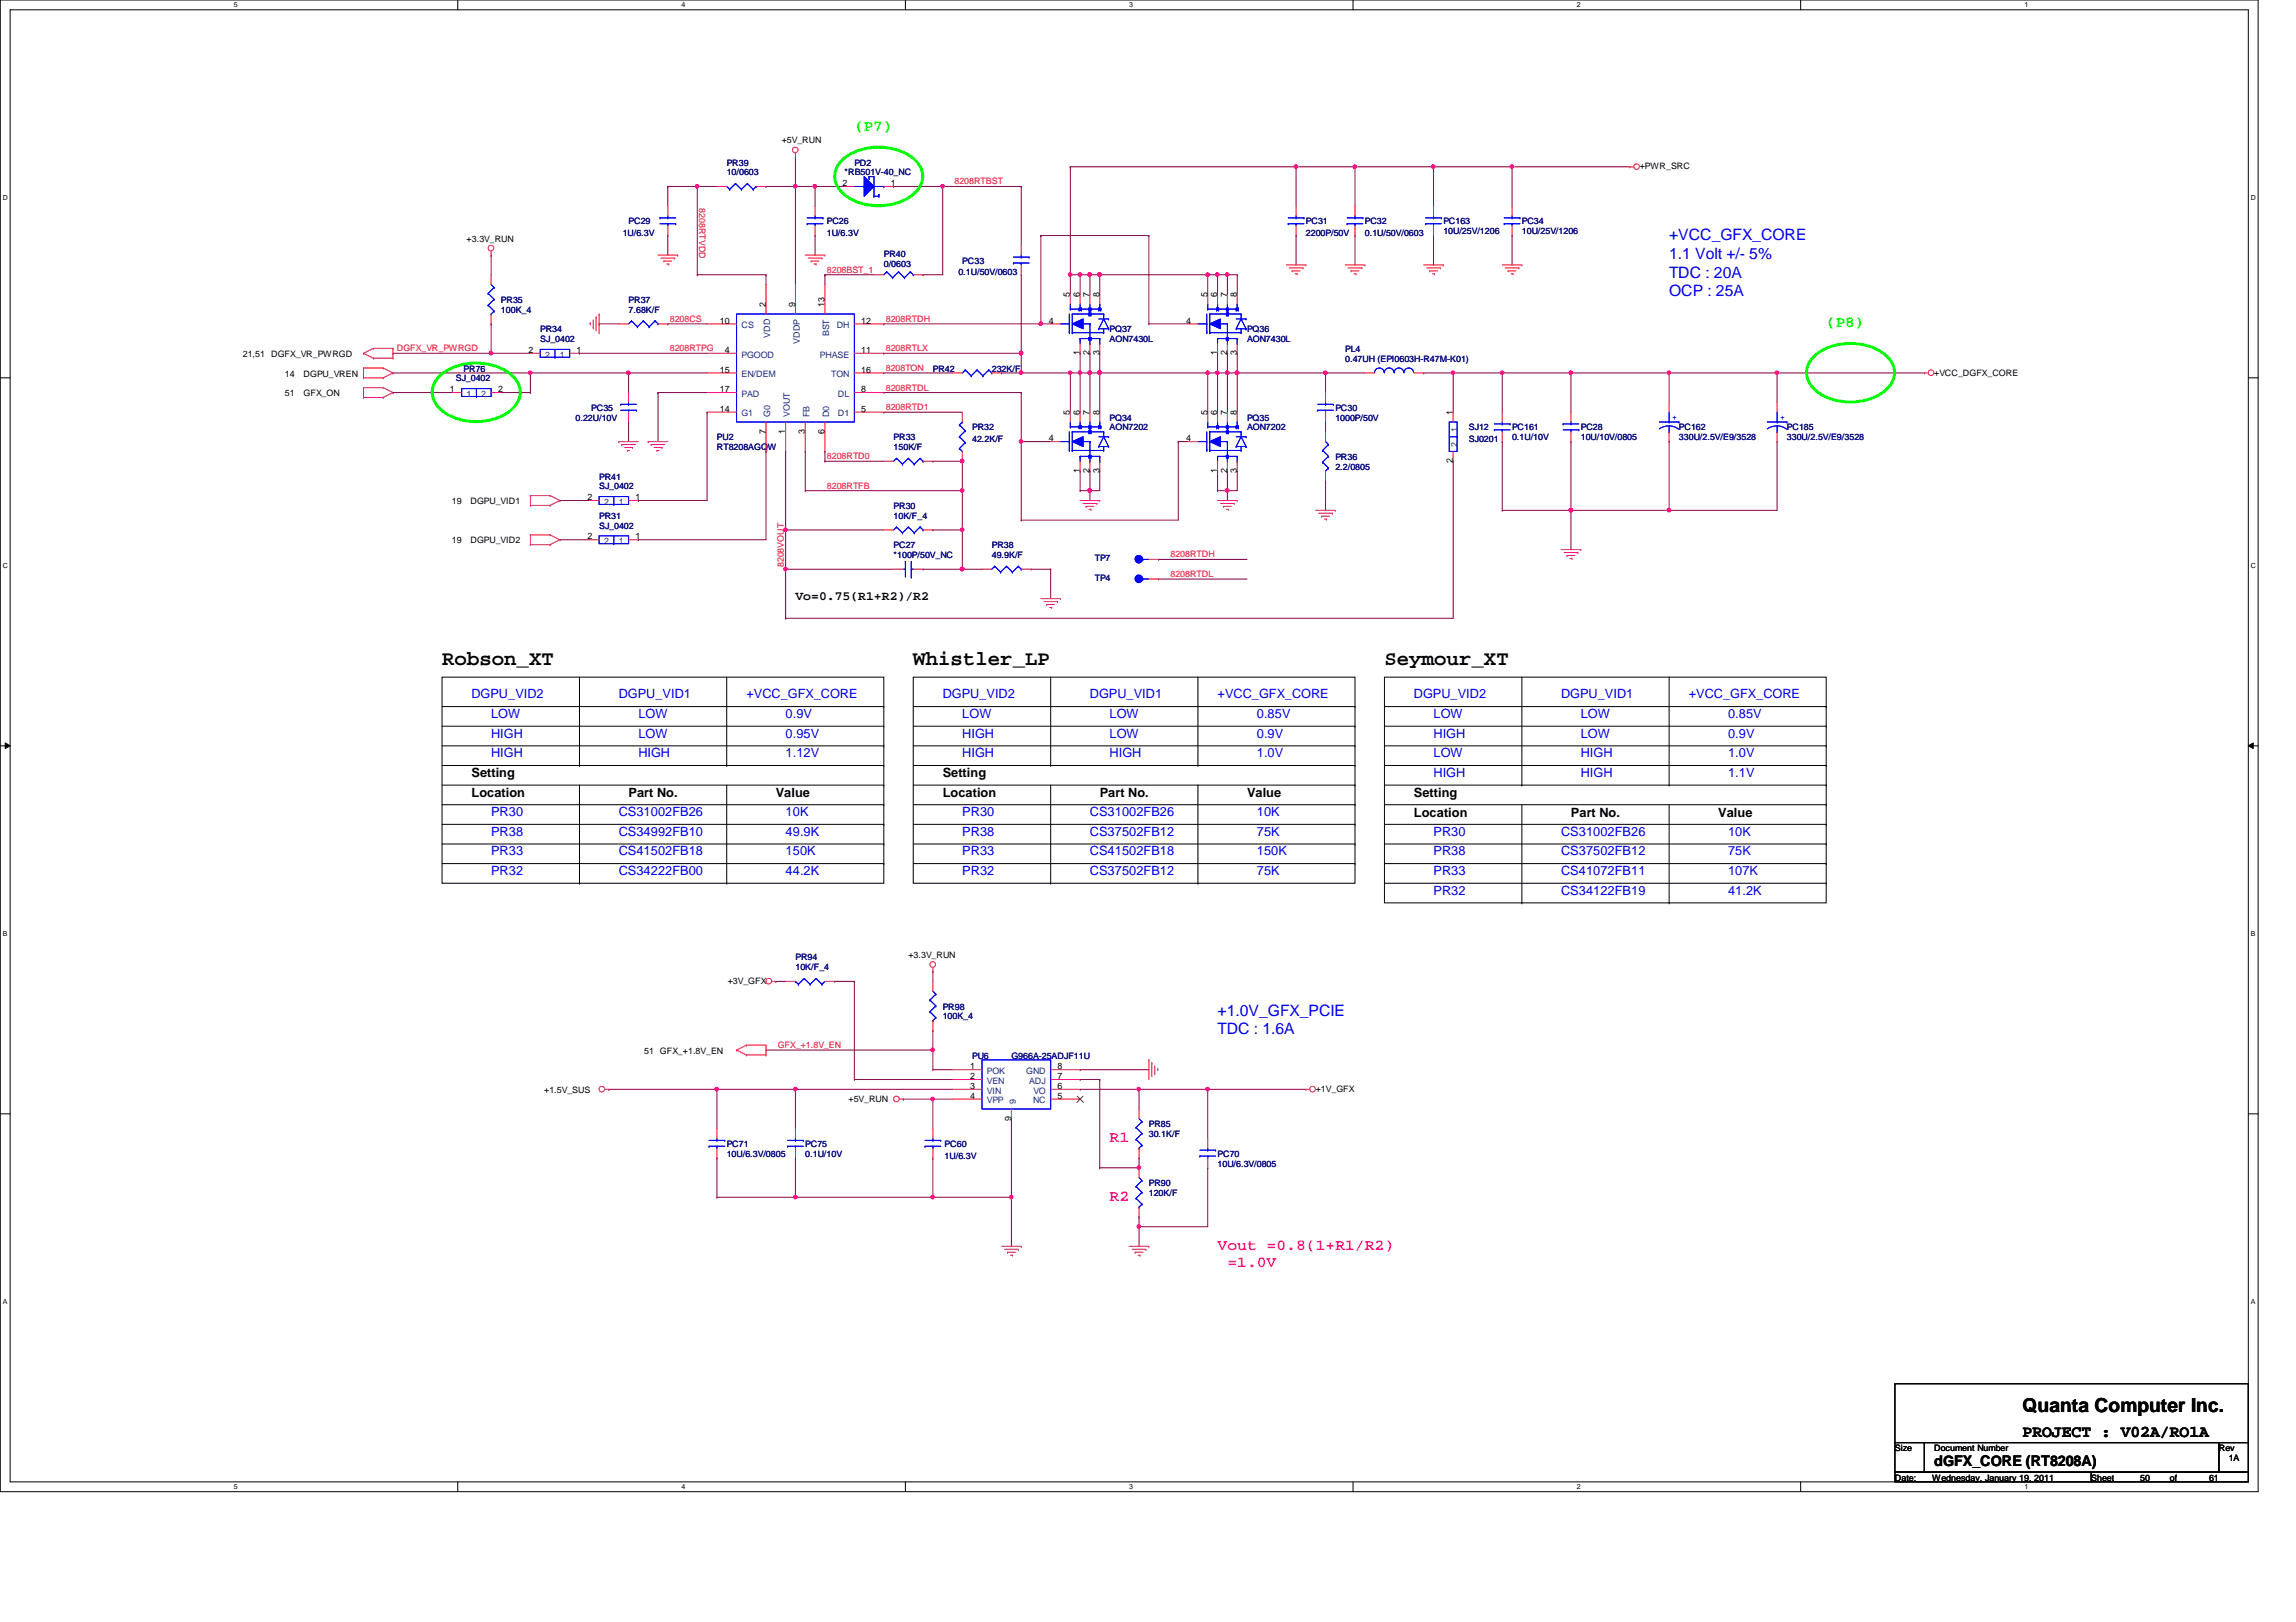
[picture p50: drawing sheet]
<svg xmlns="http://www.w3.org/2000/svg" width="297mm" height="210mm" viewBox="0 0 297 210" stroke-linecap="round" stroke-linejoin="round" font-family="sans-serif">
<defs><g id="words">
<g font-size="2.7">
<text x="57.2" y="86.1">Robson_XT</text>
<text x="118.1" y="86.1">Whistler_LP</text>
<text x="179.1" y="86.1">Seymour_XT</text>
</g>
<text font-size="2.5" x="261.7" y="182.7">Quanta Computer Inc.</text>
<text font-size="2.2" x="261.7" y="185.9">PROJECT : V02A/RO1A</text>
<g font-size="2" fill="#0f0">
<text x="110.5" y="16.9">(P7)</text>
<text x="236.3" y="42.3">(P8)</text>
</g>
<g font-size="2" fill="#00f">
<text x="215.9" y="31.1">+VCC_GFX_CORE</text>
<text x="215.9" y="33.5">1.1 Volt +/- 5%</text>
<text x="215.9" y="35.9">TDC : 20A</text>
<text x="215.9" y="38.4">OCP : 25A</text>
<text x="157.5" y="131.4">+1.0V_GFX_PCIE</text>
<text x="157.5" y="133.9">TDC : 1.6A</text>
</g>
<g font-size="2" fill="#f0f">
<text x="143.5" y="147.7">R1</text>
<text x="143.5" y="155.4">R2</text>
<text x="157.5" y="161.7">Vout =0.8(1+R1/R2)</text>
<text x="158.8" y="164">=1.0V</text>
</g>
<text font-size="1.9" x="250.2" y="189.7">dGFX_CORE (RT8208A)</text>
<g font-size="1.7">
<text x="102.9" y="77.6">Vo=0.75(R1+R2)/R2</text>
<text x="61" y="100.6">Setting</text>
<text x="122" y="100.6">Setting</text>
<text x="61" y="103.1">Location</text>
<text x="81.3" y="103.1">Part No.</text>
<text x="100.4" y="103.1">Value</text>
<text x="122" y="103.1">Location</text>
<text x="142.3" y="103.1">Part No.</text>
<text x="161.3" y="103.1">Value</text>
<text x="182.9" y="105.7">Location</text>
<text x="182.9" y="103.1">Setting</text>
<text x="203.2" y="105.7">Part No.</text>
<text x="222.3" y="105.7">Value</text>
</g>
<g font-size="1.7" fill="#00f">
<text x="61" y="90.4">DGPU_VID2</text>
<text x="63.5" y="95.5">HIGH</text>
<text x="63.5" y="92.9">LOW</text>
<text x="80" y="90.4">DGPU_VID1</text>
<text x="82.6" y="95.5">LOW</text>
<text x="82.6" y="92.9">LOW</text>
<text x="96.6" y="90.4">+VCC_GFX_CORE</text>
<text x="101.6" y="95.5">0.95V</text>
<text x="101.6" y="92.9">0.9V</text>
<text x="122" y="90.4">DGPU_VID2</text>
<text x="124.5" y="95.5">HIGH</text>
<text x="124.5" y="92.9">LOW</text>
<text x="141" y="90.4">DGPU_VID1</text>
<text x="143.5" y="92.9">LOW</text>
<text x="143.5" y="95.5">LOW</text>
<text x="157.5" y="90.4">+VCC_GFX_CORE</text>
<text x="162.6" y="95.5">0.9V</text>
<text x="162.6" y="92.9">0.85V</text>
<text x="182.9" y="90.4">DGPU_VID2</text>
<text x="185.5" y="95.5">HIGH</text>
<text x="185.5" y="92.9">LOW</text>
<text x="202" y="90.4">DGPU_VID1</text>
<text x="204.5" y="92.9">LOW</text>
<text x="204.5" y="95.5">LOW</text>
<text x="218.5" y="90.4">+VCC_GFX_CORE</text>
<text x="223.6" y="92.9">0.85V</text>
<text x="223.6" y="95.5">0.9V</text>
<text x="63.5" y="98">HIGH</text>
<text x="82.6" y="98">HIGH</text>
<text x="101.6" y="98">1.12V</text>
<text x="124.5" y="98">HIGH</text>
<text x="143.5" y="98">HIGH</text>
<text x="162.6" y="98">1.0V</text>
<text x="185.5" y="100.5">HIGH</text>
<text x="185.5" y="98">LOW</text>
<text x="204.5" y="100.5">HIGH</text>
<text x="204.5" y="98">HIGH</text>
<text x="223.6" y="100.5">1.1V</text>
<text x="223.6" y="98">1.0V</text>
<text x="63.5" y="105.6">PR30</text>
<text x="80" y="105.6">CS31002FB26</text>
<text x="101.6" y="105.6">10K</text>
<text x="124.5" y="105.6">PR30</text>
<text x="141" y="105.6">CS31002FB26</text>
<text x="162.6" y="105.6">10K</text>
<text x="63.5" y="108.2">PR38</text>
<text x="63.5" y="110.7">PR33</text>
<text x="63.5" y="113.2">PR32</text>
<text x="80" y="108.2">CS34992FB10</text>
<text x="80" y="110.7">CS41502FB18</text>
<text x="80" y="113.2">CS34222FB00</text>
<text x="101.6" y="108.2">49.9K</text>
<text x="101.6" y="110.7">150K</text>
<text x="101.6" y="113.2">44.2K</text>
<text x="124.5" y="108.2">PR38</text>
<text x="124.5" y="110.7">PR33</text>
<text x="124.5" y="113.2">PR32</text>
<text x="141" y="108.2">CS37502FB12</text>
<text x="141" y="110.7">CS41502FB18</text>
<text x="141" y="113.2">CS37502FB12</text>
<text x="162.6" y="113.2">75K</text>
<text x="162.6" y="110.7">150K</text>
<text x="162.6" y="108.2">75K</text>
<text x="185.5" y="108.2">PR30</text>
<text x="185.5" y="110.7">PR38</text>
<text x="185.5" y="113.2">PR33</text>
<text x="202" y="108.2">CS31002FB26</text>
<text x="202" y="110.7">CS37502FB12</text>
<text x="202" y="113.2">CS41072FB11</text>
<text x="223.6" y="113.2">107K</text>
<text x="223.6" y="110.7">75K</text>
<text x="223.6" y="108.2">10K</text>
<text x="185.5" y="115.8">PR32</text>
<text x="202" y="115.8">CS34122FB19</text>
<text x="223.6" y="115.8">41.2K</text>
</g>
<g font-size="1.1" fill="#000080">
<text x="94" y="21.4">PR39</text>
<text x="94" y="22.7">10/0603</text>
<text x="109.3" y="22.7">*RB501V-40_NC</text>
<text x="110.5" y="21.4">PD2</text>
<text x="81.3" y="29">PC29</text>
<text x="107" y="29">PC26</text>
<text x="168.9" y="29">PC31</text>
<text x="176.6" y="29">PC32</text>
<text x="186.7" y="29">PC163</text>
<text x="196.9" y="29">PC34</text>
<text x="80.6" y="30.6">1U/6.3V</text>
<text x="107" y="30.6">1U/6.3V</text>
<text x="114.3" y="33.2">PR40</text>
<text x="114.3" y="34.5">0/0603</text>
<text x="124" y="35.6">0.1U/50V/0603</text>
<text x="124.5" y="34.1">PC33</text>
<text x="168.9" y="30.6">2200P/50V</text>
<text x="176.6" y="30.6">0.1U/50V/0603</text>
<text x="186.7" y="30.3">10U/25V/1206</text>
<text x="196.9" y="30.3">10U/25V/1206</text>
<text x="64.8" y="39.2">PR35</text>
<text x="64.8" y="40.5">100K_4</text>
<text x="81.3" y="39.2">PR37</text>
<text x="81.3" y="40.5">7.68K/F</text>
<text x="69.9" y="43">PR34</text>
<text x="69.9" y="44.3">SJ_0402</text>
<text x="143.5" y="43">PQ37</text>
<text x="143.5" y="44.3">AON7430L</text>
<text x="161.3" y="43">PQ36</text>
<text x="161.3" y="44.3">AON7430L</text>
<text x="174" y="45.6">PL4</text>
<text x="174" y="46.8">0.47UH (EPI0603H-R47M-K01)</text>
<text x="59" y="49.4">SJ_0402</text>
<text x="60" y="48.1">PR76</text>
<text x="76.5" y="53.2">PC35</text>
<text x="120.7" y="48.1">PR42</text>
<text x="128.3" y="48.1">232K/F</text>
<text x="172.8" y="53.2">PC30</text>
<text x="74.5" y="54.4">0.22U/10V</text>
<text x="92.7" y="57">PU2</text>
<text x="92.7" y="58.3">RT8208AGQW</text>
<text x="115.6" y="57">PR33</text>
<text x="115.6" y="58.3">150K/F</text>
<text x="125.8" y="55.7">PR32</text>
<text x="125.8" y="57.2">42.2K/F</text>
<text x="143.5" y="54.4">PQ34</text>
<text x="143.5" y="55.7">AON7202</text>
<text x="161.3" y="54.4">PQ35</text>
<text x="161.3" y="55.7">AON7202</text>
<text x="172.8" y="54.4">1000P/50V</text>
<text x="172.8" y="59.5">PR36</text>
<text x="190" y="55.7">SJ12</text>
<text x="190" y="57.2">SJ0201</text>
<text x="195.6" y="55.7">PC161</text>
<text x="195.6" y="57">0.1U/10V</text>
<text x="204.5" y="55.7">PC28</text>
<text x="204.5" y="57">10U/10V/0805</text>
<text x="217.2" y="55.7">PC162</text>
<text x="217.2" y="57">330U/2.5V/E9/3528</text>
<text x="231.2" y="55.7">PC185</text>
<text x="231.2" y="57">330U/2.5V/E9/3528</text>
<text x="77.5" y="62.1">PR41</text>
<text x="77.5" y="63.3">SJ_0402</text>
<text x="115.6" y="65.9">PR30</text>
<text x="172.8" y="60.8">2.2/0805</text>
<text x="77.5" y="67.1">PR31</text>
<text x="77.5" y="68.4">SJ_0402</text>
<text x="115.6" y="67.1">10K/F_4</text>
<text x="115.6" y="71">PC27</text>
<text x="128.3" y="71">PR38</text>
<text x="115.6" y="72.2">*100P/50V_NC</text>
<text x="128.3" y="72.2">49.9K/F</text>
<text x="141.6" y="75.1">TP4</text>
<text x="141.6" y="72.6">TP7</text>
<text x="102.9" y="124.3">PR94</text>
<text x="102.9" y="125.6">10K/F_4</text>
<text x="122" y="130.6">PR98</text>
<text x="122" y="131.9">100K_4</text>
<text x="125.8" y="137">PU6</text>
<text x="130.8" y="137">G966A-25ADJF11U</text>
<text x="94" y="148.4">PC71</text>
<text x="94" y="149.7">10U/6.3V/0805</text>
<text x="104.2" y="148.4">PC75</text>
<text x="104.2" y="149.7">0.1U/10V</text>
<text x="122.2" y="148.4">PC60</text>
<text x="122.2" y="149.9">1U/6.3V</text>
<text x="148.6" y="145.9">PR85</text>
<text x="148.6" y="147.2">30.1K/F</text>
<text x="157.5" y="149.7">PC70</text>
<text x="148.6" y="153.5">PR90</text>
<text x="148.6" y="154.8">120K/F</text>
<text x="157.5" y="151">10U/6.3V/0805</text>
</g>
<g font-size="1.1">
<text x="101.1" y="18.5">+5V_RUN</text>
<text x="212.1" y="21.9">+PWR_SRC</text>
<text x="109" y="24.1">2</text>
<text x="115.2" y="24.1">1</text>
<text x="60.4" y="31.3">+3.3V_RUN</text>
<text x="93.1" y="41.9">10</text>
<text x="99.1" y="39.8" transform="rotate(-90 99.1 39.8)">2</text>
<text x="102.9" y="39.8" transform="rotate(-90 102.9 39.8)">9</text>
<text x="106.7" y="39.8" transform="rotate(-90 106.7 39.8)">13</text>
<text x="111.4" y="41.9">12</text>
<text x="135.7" y="41.9">4</text>
<text x="138.4" y="38.5" transform="rotate(-90 138.4 38.5)">5</text>
<text x="139.7" y="38.5" transform="rotate(-90 139.7 38.5)">6</text>
<text x="141" y="38.5" transform="rotate(-90 141 38.5)">7</text>
<text x="142.2" y="38.5" transform="rotate(-90 142.2 38.5)">8</text>
<text x="153.5" y="41.9">4</text>
<text x="156.2" y="38.5" transform="rotate(-90 156.2 38.5)">5</text>
<text x="157.5" y="38.5" transform="rotate(-90 157.5 38.5)">6</text>
<text x="158.7" y="38.5" transform="rotate(-90 158.7 38.5)">7</text>
<text x="160" y="38.5" transform="rotate(-90 160 38.5)">8</text>
<text x="31.4" y="46.2">21,51 DGFX_VR_PWRGD</text>
<text x="68.4" y="45.7">2</text>
<text x="74.6" y="45.7">1</text>
<text x="93.8" y="45.7">4</text>
<text x="111.4" y="45.7">11</text>
<text x="139.7" y="46" transform="rotate(-90 139.7 46)">1</text>
<text x="141" y="46" transform="rotate(-90 141 46)">2</text>
<text x="142.2" y="46" transform="rotate(-90 142.2 46)">3</text>
<text x="157.5" y="46" transform="rotate(-90 157.5 46)">1</text>
<text x="158.7" y="46" transform="rotate(-90 158.7 46)">2</text>
<text x="160" y="46" transform="rotate(-90 160 46)">3</text>
<text x="36.9" y="51.3">51</text>
<text x="36.9" y="48.7">14</text>
<text x="39.3" y="51.3">GFX_ON</text>
<text x="39.3" y="48.7">DGPU_VREN</text>
<text x="58.2" y="50.8">1</text>
<text x="64.4" y="50.8">2</text>
<text x="93.1" y="53.3">14</text>
<text x="93.1" y="48.2">15</text>
<text x="93.1" y="50.8">17</text>
<text x="111.4" y="53.3">5</text>
<text x="111.4" y="50.8">8</text>
<text x="111.4" y="48.2">16</text>
<text x="138.4" y="53.7" transform="rotate(-90 138.4 53.7)">5</text>
<text x="139.7" y="53.7" transform="rotate(-90 139.7 53.7)">6</text>
<text x="141" y="53.7" transform="rotate(-90 141 53.7)">7</text>
<text x="142.2" y="53.7" transform="rotate(-90 142.2 53.7)">8</text>
<text x="156.2" y="53.7" transform="rotate(-90 156.2 53.7)">5</text>
<text x="157.5" y="53.7" transform="rotate(-90 157.5 53.7)">6</text>
<text x="158.7" y="53.7" transform="rotate(-90 158.7 53.7)">7</text>
<text x="160" y="53.7" transform="rotate(-90 160 53.7)">8</text>
<text x="188" y="53.7" transform="rotate(-90 188 53.7)">1</text>
<text x="250.2" y="48.6">+VCC_DGFX_CORE</text>
<text x="99.1" y="56.1" transform="rotate(-90 99.1 56.1)">7</text>
<text x="101.6" y="56.1" transform="rotate(-90 101.6 56.1)">1</text>
<text x="104.1" y="56.1" transform="rotate(-90 104.1 56.1)">3</text>
<text x="106.7" y="56.1" transform="rotate(-90 106.7 56.1)">6</text>
<text x="135.7" y="57.1">4</text>
<text x="153.5" y="57.1">4</text>
<text x="188" y="59.9" transform="rotate(-90 188 59.9)">2</text>
<text x="58.5" y="65.2">19</text>
<text x="60.9" y="65.2">DGPU_VID1</text>
<text x="76" y="64.7">2</text>
<text x="82.2" y="64.7">1</text>
<text x="139.7" y="61.2" transform="rotate(-90 139.7 61.2)">1</text>
<text x="141" y="61.2" transform="rotate(-90 141 61.2)">2</text>
<text x="142.2" y="61.2" transform="rotate(-90 142.2 61.2)">3</text>
<text x="157.5" y="61.2" transform="rotate(-90 157.5 61.2)">1</text>
<text x="158.7" y="61.2" transform="rotate(-90 158.7 61.2)">2</text>
<text x="160" y="61.2" transform="rotate(-90 160 61.2)">3</text>
<text x="58.5" y="70.3">19</text>
<text x="60.9" y="70.3">DGPU_VID2</text>
<text x="76" y="69.8">2</text>
<text x="82.2" y="69.8">1</text>
<text x="117.5" y="124">+3.3V_RUN</text>
<text x="94.1" y="127.3">+3V_GFX</text>
<text x="83.4" y="136.4">51 GFX_+1.8V_EN</text>
<text x="70.4" y="141.4">+1.5V_SUS</text>
<text x="109.8" y="142.6">+5V_RUN</text>
<text x="125.5" y="138.4">1</text>
<text x="125.5" y="139.7">2</text>
<text x="125.5" y="140.9">3</text>
<text x="125.5" y="142.2">4</text>
<text x="136.8" y="142.2">5</text>
<text x="136.8" y="140.9">6</text>
<text x="136.8" y="139.7">7</text>
<text x="136.8" y="138.4">8</text>
<text x="170.2" y="141.3">+1V_GFX</text>
<text x="130.8" y="145" transform="rotate(-90 130.8 145)">9</text>
<text x="245.1" y="187.8">Size</text>
<text x="245.1" y="191.6">Date:</text>
<text x="250" y="191.6">Wednesday, January 19, 2011</text>
<text x="250.2" y="187.8">Document Number</text>
<text x="270.5" y="191.6">Sheet</text>
<text x="276.9" y="191.6">50</text>
<text x="280.7" y="191.6">of</text>
<text x="285.8" y="191.6">61</text>
<text x="287.1" y="187.8">Rev</text>
<text x="288.3" y="189.1">1A</text>
</g>
<g font-size="1.1" fill="#f00">
<text x="123.5" y="23.9">8208RTBST</text>
<text x="90.5" y="26.9" transform="rotate(90 90.5 26.9)">8208RTVDD</text>
<text x="107" y="35.3">8208BST_1</text>
<text x="86.7" y="41.7">8208CS</text>
<text x="114.6" y="41.7">8208RTDH</text>
<text x="51.3" y="45.5">DGFX_VR_PWRGD</text>
<text x="86.7" y="45.5">8208RTPG</text>
<text x="114.6" y="45.5">8208RTLX</text>
<text x="114.6" y="48">8208TON</text>
<text x="114.6" y="53.1">8208RTD1</text>
<text x="114.6" y="50.5">8208RTDL</text>
<text x="107" y="59.4">8208RTD0</text>
<text x="107" y="63.2">8208RTFB</text>
<text x="101.4" y="73.4" transform="rotate(-90 101.4 73.4)">8208VOUT</text>
<text x="151.4" y="72.1">8208RTDH</text>
<text x="151.4" y="74.7">8208RTDL</text>
<text x="100.6" y="135.6">GFX_+1.8V_EN</text>
</g>
<g font-size="1.1" fill="#004080">
<text x="70.5" y="46.3">2</text>
<text x="72.4" y="46.3">1</text>
<text x="95.9" y="46.3">PGOOD</text>
<text x="95.9" y="42.5">CS</text>
<text x="99.6" y="43.7" transform="rotate(-90 99.6 43.7)">VDD</text>
<text x="103.5" y="44.5" transform="rotate(-90 103.5 44.5)">VDDP</text>
<text x="106.1" y="46.3">PHASE</text>
<text x="107.3" y="43.5" transform="rotate(-90 107.3 43.5)">BST</text>
<text x="108.2" y="42.5">DH</text>
<text x="60.4" y="51.4">1</text>
<text x="62.3" y="51.4">2</text>
<text x="95.9" y="53.9">G1</text>
<text x="95.9" y="48.8">EN/DEM</text>
<text x="95.9" y="51.4">PAD</text>
<text x="99.6" y="54" transform="rotate(-90 99.6 54)">G0</text>
<text x="102.2" y="54" transform="rotate(-90 102.2 54)">VOUT</text>
<text x="104.7" y="54" transform="rotate(-90 104.7 54)">FB</text>
<text x="107.3" y="54" transform="rotate(-90 107.3 54)">D0</text>
<text x="107.5" y="48.8">TON</text>
<text x="108.4" y="53.9">D1</text>
<text x="108.4" y="51.4">DL</text>
<text x="188.5" y="57.8" transform="rotate(-90 188.5 57.8)">2</text>
<text x="188.5" y="55.9" transform="rotate(-90 188.5 55.9)">1</text>
<text x="78.1" y="65.3">2</text>
<text x="80" y="65.3">1</text>
<text x="78.1" y="70.4">2</text>
<text x="80" y="70.4">1</text>
<text x="127.7" y="139">POK</text>
<text x="127.7" y="140.3">VEN</text>
<text x="127.7" y="141.5">VIN</text>
<text x="127.7" y="142.8">VPP</text>
<text x="131.4" y="142.9" transform="rotate(-90 131.4 142.9)">9</text>
<text x="132.8" y="139">GND</text>
<text x="133.1" y="140.3">ADJ</text>
<text x="133.6" y="142.8">NC</text>
<text x="133.7" y="141.5">VO</text>
</g>
<g font-size="1.1" fill="#00f">
<text x="216.3" y="54.3">+</text>
<text x="230.3" y="54.3">+</text>
</g>
<g font-size=".9">
<text x="30.3" y=".9">5</text>
<text x="88.2" y=".9">4</text>
<text x="146.1" y=".9">3</text>
<text x="204" y=".9">2</text>
<text x="261.9" y=".9">1</text>
<text x=".4" y="25.9">D</text>
<text x="291.2" y="25.9">D</text>
<text x=".4" y="73.5">C</text>
<text x="291.2" y="73.5">C</text>
<text x=".4" y="121.1">B</text>
<text x="291.2" y="121.1">B</text>
<text x=".4" y="168.7">A</text>
<text x="291.2" y="168.7">A</text>
<text x="30.3" y="192.7">5</text>
<text x="88.2" y="192.7">4</text>
<text x="146.1" y="192.7">3</text>
<text x="204" y="192.7">2</text>
<text x="261.9" y="192.7">1</text>
</g>
</g></defs>
<path d="M0 0h292.1v193h-292.1zM1.3 1.3h289.6v190.5h-289.6z" fill="none" stroke="#000" stroke-width=".13"/>
<g fill="#fff">
<path d="M30.3 .1h.5v1h-.5z"/>
<path d="M30.3 191.9h.5v1h-.5z"/>
</g>
<path d="M59.2 0v1.3M59.2 191.8v1.2" fill="none" stroke="#000" stroke-width=".13"/>
<g fill="#fff">
<path d="M88.2 .1h.5v1h-.5z"/>
<path d="M88.2 191.9h.5v1h-.5z"/>
</g>
<path d="M117.1 0v1.3M117.1 191.8v1.2" fill="none" stroke="#000" stroke-width=".13"/>
<g fill="#fff">
<path d="M146.1 .1h.5v1h-.5z"/>
<path d="M146.1 191.9h.5v1h-.5z"/>
</g>
<path d="M175 0v1.3M175 191.8v1.2" fill="none" stroke="#000" stroke-width=".13"/>
<g fill="#fff">
<path d="M204 .1h.5v1h-.5z"/>
<path d="M204 191.9h.5v1h-.5z"/>
</g>
<path d="M233 0v1.3M233 191.8v1.2" fill="none" stroke="#000" stroke-width=".13"/>
<g fill="#fff">
<path d="M261.9 .1h.5v1h-.5z"/>
<path d="M261.9 191.9h.5v1h-.5z"/>
<path d="M.4 25.1h.6v1h-.6z"/>
<path d="M291.2 25.1h.6v1h-.6z"/>
<path d="M.4 72.7h.6v1h-.6z"/>
<path d="M291.2 72.7h.6v1h-.6z"/>
</g>
<path d="M0 48.9h1.3M290.9 48.9h1.2" fill="none" stroke="#000" stroke-width=".13"/>
<g fill="#fff">
<path d="M.4 120.3h.6v1h-.6z"/>
<path d="M291.2 120.3h.6v1h-.6z"/>
</g>
<path d="M0 96.5h1.3M.7 96.1l.6 .4-.6 .4zM290.9 96.5l.6-.4v.8zM290.9 96.5h1.2" fill="none" stroke="#000" stroke-width=".13"/>
<path d="M.7 96.1l.6 .4-.6 .4zM290.9 96.5l.6-.4v.8z" fill="#000"/>
<g fill="#fff">
<path d="M.4 167.9h.5v1.1h-.5z"/>
<path d="M291.2 167.9h.6v1.1h-.6z"/>
</g>
<path d="M0 144.1h1.3M290.9 144.1h1.2" fill="none" stroke="#000" stroke-width=".13"/>
<path d="M215.9 48.3h.1M215.9 48.3h14M229.9 48.3h.1M229.9 48.3v3.8" fill="none" stroke="#800040" stroke-width=".13"/>
<path d="M215.7 48.1h.4l.1 .1-.1 .2-.2 .1-.2-.1z" fill-rule="evenodd" fill="#f0f"/>
<path d="M215.7 48.1h.4l.1 .1-.1 .2-.2 .1-.2-.1z" fill="none" stroke="#f0f" stroke-width=".13"/>
<path d="M152.4 57.1h.1M152.4 57.1v10.2h-20.3M160.1 48.3h.1M160.1 48.3v5M229.9 57.1h.1M229.9 57.1v8.9h-14M132.1 67.3h.1M141 63.5h.1M141 63.5h1.3M171.5 62.2h.1M171.5 62.2v3.8M215.9 66h.1" fill="none" stroke="#800040" stroke-width=".13"/>
<path d="M159.9 48.1h.3l.1 .1-.1 .2-.2 .1-.1-.1z" fill-rule="evenodd" fill="#f0f"/>
<path d="M159.9 48.1h.3l.1 .1-.1 .2-.2 .1-.1-.1z" fill="none" stroke="#f0f" stroke-width=".13"/>
<path d="M134.7 30.5h.1M134.7 30.5v11.4M114.3 45.7h.1M114.3 45.7h17.8" fill="none" stroke="#800040" stroke-width=".13"/>
<path d="M134.5 41.7h.3l.1 .2-.1 .1-.2 .1-.1-.1z" fill-rule="evenodd" fill="#f0f"/>
<path d="M134.5 41.7h.3l.1 .2-.1 .1-.2 .1-.1-.1z" fill="none" stroke="#f0f" stroke-width=".13"/>
<path d="M134.7 30.5h.1M134.7 30.5h13.9M148.6 30.5h.1M148.6 30.5v11.4M134.7 41.9h.1M134.7 41.9h1.2M148.6 41.9h.1M148.6 41.9h5.1M152.4 57.1h.1M152.4 57.1h1.3M124.5 68.6h.1M124.5 68.6v5.1" fill="none" stroke="#800040" stroke-width=".13"/>
<path d="M124.3 68.4h.3l.1 .1-.1 .2-.1 .1-.2-.1z" fill-rule="evenodd" fill="#f0f"/>
<path d="M124.3 68.4h.3l.1 .1-.1 .2-.1 .1-.2-.1z" fill="none" stroke="#f0f" stroke-width=".13"/>
<path d="M139.7 48.3h.1M139.7 48.3h2.6M141 48.3h.1" fill="none" stroke="#800040" stroke-width=".13"/>
<path d="M142.1 48.1h.3l.1 .1-.1 .2-.2 .1-.1-.1z" fill-rule="evenodd" fill="#f0f"/>
<path d="M142.1 48.1h.3l.1 .1-.1 .2-.2 .1-.1-.1z" fill="none" stroke="#f0f" stroke-width=".13"/>
<path d="M140.8 48.1h.3l.1 .1-.1 .2-.1 .1-.2-.1z" fill-rule="evenodd" fill="#f0f"/>
<path d="M140.8 48.1h.3l.1 .1-.1 .2-.1 .1-.2-.1z" fill="none" stroke="#f0f" stroke-width=".13"/>
<path d="M138.5 21.6h.1M138.5 21.6h29.2M194.3 57.1h.1M194.3 57.1v8.9M203.2 66h.1M203.2 66v5.1" fill="none" stroke="#800040" stroke-width=".13"/>
<path d="M203 65.8h.4l.1 .2-.1 .2-.2 .1-.2-.1z" fill-rule="evenodd" fill="#f0f"/>
<path d="M203 65.8h.4l.1 .2-.1 .2-.2 .1-.2-.1z" fill="none" stroke="#f0f" stroke-width=".13"/>
<path d="M203.2 48.3h.1M203.2 57.1h.1M203.2 48.3v5M203.2 57.1v8.9M203.2 66h.1M203.2 66h12.7" fill="none" stroke="#800040" stroke-width=".13"/>
<path d="M215.7 65.8h.4l.1 .2-.1 .2-.2 .1-.2-.1z" fill-rule="evenodd" fill="#f0f"/>
<path d="M215.7 65.8h.4l.1 .2-.1 .2-.2 .1-.2-.1z" fill="none" stroke="#f0f" stroke-width=".13"/>
<path d="M203 65.8h.4l.1 .2-.1 .2-.2 .1-.2-.1z" fill-rule="evenodd" fill="#f0f"/>
<path d="M203 65.8h.4l.1 .2-.1 .2-.2 .1-.2-.1z" fill="none" stroke="#f0f" stroke-width=".13"/>
<path d="M156.2 48.3h.1M156.2 48.3h1.3M215.9 48.3h.1M215.9 57.1h.1M215.9 48.3v3.8M215.9 57.1v8.9M104.2 63.5h.1M104.2 63.5h20.3" fill="none" stroke="#800040" stroke-width=".13"/>
<path d="M124.3 63.3h.3l.1 .2-.1 .1-.1 .1-.2-.1z" fill-rule="evenodd" fill="#f0f"/>
<path d="M124.3 63.3h.3l.1 .2-.1 .1-.1 .1-.2-.1z" fill="none" stroke="#f0f" stroke-width=".13"/>
<path d="M195.6 21.6h.1M195.6 21.6h15.3M124.5 59.7h.1M124.5 59.7v3.8M132.1 57.1h.1M132.1 57.1h3.8" fill="none" stroke="#800040" stroke-width=".13"/>
<path d="M195.4 21.4h.4v.1v.2l-.2 .1-.2-.1z" fill-rule="evenodd" fill="#f0f"/>
<path d="M195.4 21.4h.4v.1v.2l-.2 .1-.2-.1z" fill="none" stroke="#f0f" stroke-width=".13"/>
<path d="M139.7 139.7h.1M139.7 139.7h2.6M139.7 141h.1M139.7 141h16.5M147.4 141h.1M147.4 141v2.5" fill="none" stroke="#800040" stroke-width=".13"/>
<path d="M156.1 140.8h.3l.1 .1-.1 .2-.2 .1-.1-.1z" fill-rule="evenodd" fill="#f0f"/>
<path d="M156.1 140.8h.3l.1 .1-.1 .2-.2 .1-.1-.1z" fill="none" stroke="#f0f" stroke-width=".13"/>
<path d="M147.2 140.8h.3l.1 .1-.1 .2-.2 .1-.1-.1z" fill-rule="evenodd" fill="#f0f"/>
<path d="M147.2 140.8h.3l.1 .1-.1 .2-.2 .1-.1-.1z" fill="none" stroke="#f0f" stroke-width=".13"/>
<path d="M138.5 35.6h.1M138.5 35.6v2.5M194.3 66h.1M194.3 66h8.9M139.7 138.4h.1M139.7 138.4h8.9" fill="none" stroke="#800040" stroke-width=".13"/>
<path d="M138.3 35.4h.3l.1 .1-.1 .2-.2 .1-.1-.1z" fill-rule="evenodd" fill="#f0f"/>
<path d="M138.3 35.4h.3l.1 .1-.1 .2-.2 .1-.1-.1z" fill="none" stroke="#f0f" stroke-width=".13"/>
<g fill="none" stroke="#800040" stroke-width=".13">
<path d="M68.6 48.3h.1M68.6 48.3v2.5M91.5 53.3h.1M91.5 53.3v11.5h-8.9M72.4 64.8h.1M72.4 64.8h3.8M82.6 69.8h.1M82.6 64.8h.1M82.6 69.8h16.5M100.4 127h.1M100.4 127h1.2M108 127h.1"/>
<path d="M108 127h2.5M110.5 127h.1M110.5 127v12.7M120.7 135.9h.1M120.7 135.9v2.5"/>
</g>
<path d="M68.4 48.1h.4v.1v.2l-.2 .1-.2-.1z" fill-rule="evenodd" fill="#f0f"/>
<path d="M68.4 48.1h.4v.1v.2l-.2 .1-.2-.1z" fill="none" stroke="#f0f" stroke-width=".13"/>
<g fill="none" stroke="#800040" stroke-width=".13">
<path d="M138.5 21.6h.1M138.5 21.6v14M156.2 35.6h.1M156.2 35.6h1.3M195.6 30.5h.1M195.6 21.6h.1M195.6 21.6v5.1M195.6 30.5v3.8M50.8 48.3h.1M50.8 48.3h17.8M114.3 41.9h.1M114.3 41.9h20.4"/>
<path d="M132.1 48.3h.1M132.1 48.3h6.4M72.4 69.8h.1M72.4 69.8h3.8M133.4 73.7h.1M133.4 73.7h2.5M135.9 73.7h.1M135.9 73.7v3.8M158.8 63.5h.1M158.8 63.5h1.3"/>
</g>
<path d="M156.1 35.4h.3l.1 .1-.1 .2-.2 .1-.1-.1z" fill-rule="evenodd" fill="#f0f"/>
<path d="M156.1 35.4h.3l.1 .1-.1 .2-.2 .1-.1-.1z" fill="none" stroke="#f0f" stroke-width=".13"/>
<path d="M142.3 48.3h.1M142.3 48.3h13.9" fill="none" stroke="#800040" stroke-width=".13"/>
<path d="M142.1 48.1h.3l.1 .1-.1 .2-.2 .1-.1-.1z" fill-rule="evenodd" fill="#f0f"/>
<path d="M142.1 48.1h.3l.1 .1-.1 .2-.2 .1-.1-.1z" fill="none" stroke="#f0f" stroke-width=".13"/>
<path d="M99.1 135.9h.1M99.1 135.9h21.6M142.3 139.7h.1M142.3 139.7v11.4M142.3 151.1h.1M147.4 149.9h.1M147.4 149.9v1.2h-5.1" fill="none" stroke="#800040" stroke-width=".13"/>
<path d="M147.2 150.9h.3l.1 .2-.1 .2h-.2h-.1z" fill-rule="evenodd" fill="#f0f"/>
<path d="M147.2 150.9h.3l.1 .2-.1 .2h-.2h-.1z" fill="none" stroke="#f0f" stroke-width=".13"/>
<path d="M102.9 141h.1M102.9 141h20.3M120.7 142.2h.1M120.7 142.2v3.8" fill="none" stroke="#800040" stroke-width=".13"/>
<path d="M120.5 142h.3l.1 .2-.1 .2-.2 .1-.1-.1z" fill-rule="evenodd" fill="#f0f"/>
<path d="M120.5 142h.3l.1 .2-.1 .2-.2 .1-.1-.1z" fill="none" stroke="#f0f" stroke-width=".13"/>
<path d="M102.9 141h.1M102.9 141v5M116.9 142.2h.1M116.9 142.2h3.8" fill="none" stroke="#800040" stroke-width=".13"/>
<path d="M102.7 140.8h.3l.1 .1-.1 .2-.1 .1-.2-.1z" fill-rule="evenodd" fill="#f0f"/>
<path d="M102.7 140.8h.3l.1 .1-.1 .2-.1 .1-.2-.1z" fill="none" stroke="#f0f" stroke-width=".13"/>
<path d="M92.7 154.9h.1M92.7 141h.1M92.7 154.9h10.2M92.7 141v5M130.8 144.8h.1M130.8 144.8v10.1" fill="none" stroke="#800040" stroke-width=".13"/>
<path d="M92.6 140.8h.3l.1 .1-.1 .2-.2 .1-.1-.1z" fill-rule="evenodd" fill="#f0f"/>
<path d="M92.6 140.8h.3l.1 .1-.1 .2-.2 .1-.1-.1z" fill="none" stroke="#f0f" stroke-width=".13"/>
<path d="M120.7 138.4h.1M120.7 133.3h.1M120.7 138.4h2.5M120.7 133.3v2.6M92.7 141h.1M92.7 141h10.2M156.2 141h.1M156.2 141v6.3" fill="none" stroke="#800040" stroke-width=".13"/>
<path d="M120.5 135.7h.3l.1 .1-.1 .2-.2 .1-.1-.1z" fill-rule="evenodd" fill="#f0f"/>
<path d="M120.5 135.7h.3l.1 .1-.1 .2-.2 .1-.1-.1z" fill="none" stroke="#f0f" stroke-width=".13"/>
<path d="M110.5 139.7h.1M110.5 139.7h12.7M102.9 149.9h.1M102.9 149.9v5M120.7 149.9h.1M120.7 149.9v5M130.8 154.9h.1M130.8 154.9v6.4M147.4 158.7h.1M147.4 158.7v2.6" fill="none" stroke="#800040" stroke-width=".13"/>
<path d="M130.7 154.7h.3l.1 .2-.1 .2-.2 .1-.1-.1z" fill-rule="evenodd" fill="#f0f"/>
<path d="M130.7 154.7h.3l.1 .2-.1 .2-.2 .1-.1-.1z" fill="none" stroke="#f0f" stroke-width=".13"/>
<path d="M120.7 125.7h.1M120.7 125.7v1.3M92.7 149.9h.1M92.7 149.9v5M102.9 154.9h.1M102.9 154.9h17.8M120.7 142.2h.1M120.7 142.2h2.5" fill="none" stroke="#800040" stroke-width=".13"/>
<path d="M102.7 154.7h.3l.1 .2-.1 .2-.1 .1-.2-.1z" fill-rule="evenodd" fill="#f0f"/>
<path d="M102.7 154.7h.3l.1 .2-.1 .2-.1 .1-.2-.1z" fill="none" stroke="#f0f" stroke-width=".13"/>
<path d="M120.7 154.9h.1M120.7 154.9h10.1" fill="none" stroke="#800040" stroke-width=".13"/>
<path d="M120.5 154.7h.3l.1 .2-.1 .2-.2 .1-.1-.1z" fill-rule="evenodd" fill="#f0f"/>
<path d="M120.5 154.7h.3l.1 .2-.1 .2-.2 .1-.1-.1z" fill="none" stroke="#f0f" stroke-width=".13"/>
<g fill="none" stroke="#800040" stroke-width=".13">
<path d="M167.7 30.5h.1M167.7 30.5v3.8M175.3 30.5h.1M175.3 21.6h.1M175.3 21.6v5.1M175.3 30.5v3.8M185.5 30.5h.1M185.5 30.5v3.8M158.8 48.3h.1M158.8 48.3h1.3M171.5 54.6h.1M171.5 54.6v1.3"/>
<path d="M124.5 63.5h.1M124.5 63.5v5.1M157.5 63.5h.1M157.5 63.5h1.3M78.8 141h.1M78.8 141h13.9M156.2 141h.1M156.2 141h12.7"/>
</g>
<path d="M159.9 48.1h.3l.1 .1-.1 .2-.2 .1-.1-.1z" fill-rule="evenodd" fill="#f0f"/>
<path d="M159.9 48.1h.3l.1 .1-.1 .2-.2 .1-.1-.1z" fill="none" stroke="#f0f" stroke-width=".13"/>
<path d="M157.5 48.3h.1M157.5 48.3h1.3" fill="none" stroke="#800040" stroke-width=".13"/>
<path d="M158.6 48.1h.3l.1 .1-.1 .2-.2 .1-.1-.1z" fill-rule="evenodd" fill="#f0f"/>
<path d="M158.6 48.1h.3l.1 .1-.1 .2-.2 .1-.1-.1z" fill="none" stroke="#f0f" stroke-width=".13"/>
<path d="M157.3 48.1h.4v.1v.2l-.2 .1-.2-.1z" fill-rule="evenodd" fill="#f0f"/>
<path d="M157.3 48.1h.4v.1v.2l-.2 .1-.2-.1z" fill="none" stroke="#f0f" stroke-width=".13"/>
<path d="M158.8 35.6h.1M158.8 35.6v2.5M160.1 35.6h.1M160.1 35.6v2.5M157.5 61h.1M157.5 61v2.5M160.1 61h.1M160.1 61v2.5" fill="none" stroke="#800040" stroke-width=".13"/>
<path d="M158.6 35.4h.3l.1 .1-.1 .2-.2 .1-.1-.1z" fill-rule="evenodd" fill="#f0f"/>
<path d="M158.6 35.4h.3l.1 .1-.1 .2-.2 .1-.1-.1z" fill="none" stroke="#f0f" stroke-width=".13"/>
<path d="M157.5 35.6h.1M157.5 35.6h2.6M158.8 35.6h.1" fill="none" stroke="#800040" stroke-width=".13"/>
<path d="M157.3 35.4h.4v.1v.2l-.2 .1-.2-.1z" fill-rule="evenodd" fill="#f0f"/>
<path d="M157.3 35.4h.4v.1v.2l-.2 .1-.2-.1z" fill="none" stroke="#f0f" stroke-width=".13"/>
<path d="M157.5 35.6h.1M157.5 35.6v2.5M147.4 158.7h.1M156.2 151.1h.1M156.2 151.1v7.6h-8.8" fill="none" stroke="#800040" stroke-width=".13"/>
<path d="M147.2 158.6h.3l.1 .1-.1 .2-.2 .1-.1-.1z" fill-rule="evenodd" fill="#f0f"/>
<path d="M147.2 158.6h.3l.1 .1-.1 .2-.2 .1-.1-.1z" fill="none" stroke="#f0f" stroke-width=".13"/>
<path d="M142.3 35.6h.1M142.3 35.6h13.9M156.2 35.6h.1M156.2 35.6v2.5M147.4 157.5h.1M147.4 157.5v1.2" fill="none" stroke="#800040" stroke-width=".13"/>
<path d="M142.1 35.4h.3l.1 .1-.1 .2-.2 .1-.1-.1z" fill-rule="evenodd" fill="#f0f"/>
<path d="M142.1 35.4h.3l.1 .1-.1 .2-.2 .1-.1-.1z" fill="none" stroke="#f0f" stroke-width=".13"/>
<path d="M129.6 48.3h.1M129.6 48.3h2.5M157.5 45.7h.1M157.5 45.7v2.6M158.8 45.7h.1M158.8 45.7v2.6M160.1 48.3h.1M160.1 48.3h11.4M158.8 63.5h.1M158.8 63.5v1.3" fill="none" stroke="#800040" stroke-width=".13"/>
<path d="M158.6 63.3h.3l.1 .2-.1 .1-.2 .1-.1-.1z" fill-rule="evenodd" fill="#f0f"/>
<path d="M158.6 63.3h.3l.1 .2-.1 .1-.2 .1-.1-.1z" fill="none" stroke="#f0f" stroke-width=".13"/>
<path d="M156.2 48.3h.1M156.2 48.3v5" fill="none" stroke="#800040" stroke-width=".13"/>
<path d="M156.1 48.1h.3l.1 .1-.1 .2-.2 .1-.1-.1z" fill-rule="evenodd" fill="#f0f"/>
<path d="M156.1 48.1h.3l.1 .1-.1 .2-.2 .1-.1-.1z" fill="none" stroke="#f0f" stroke-width=".13"/>
<path d="M229.9 48.3h.1M229.9 48.3h19.1" fill="none" stroke="#800040" stroke-width=".13"/>
<path d="M229.7 48.1h.3l.1 .1-.1 .2-.1 .1-.2-.1z" fill-rule="evenodd" fill="#f0f"/>
<path d="M229.7 48.1h.3l.1 .1-.1 .2-.1 .1-.2-.1z" fill="none" stroke="#f0f" stroke-width=".13"/>
<path d="M158.8 61h.1M158.8 61v2.5" fill="none" stroke="#800040" stroke-width=".13"/>
<path d="M158.6 63.3h.3l.1 .2-.1 .1-.2 .1-.1-.1z" fill-rule="evenodd" fill="#f0f"/>
<path d="M158.6 63.3h.3l.1 .2-.1 .1-.2 .1-.1-.1z" fill="none" stroke="#f0f" stroke-width=".13"/>
<path d="M171.5 48.3h.1M171.5 48.3v2.5M171.5 48.3h5.1" fill="none" stroke="#800040" stroke-width=".13"/>
<path d="M171.3 48.1h.3l.1 .1-.1 .2-.2 .1-.1-.1z" fill-rule="evenodd" fill="#f0f"/>
<path d="M171.3 48.1h.3l.1 .1-.1 .2-.2 .1-.1-.1z" fill="none" stroke="#f0f" stroke-width=".13"/>
<path d="M68.6 48.3h.1M68.6 48.3h12.7M157.5 48.3h.1M157.5 48.3v5M194.3 48.3h.1M194.3 48.3v5" fill="none" stroke="#800040" stroke-width=".13"/>
<path d="M194.2 48.1h.3l.1 .1-.1 .2-.2 .1-.1-.1z" fill-rule="evenodd" fill="#f0f"/>
<path d="M194.2 48.1h.3l.1 .1-.1 .2-.2 .1-.1-.1z" fill="none" stroke="#f0f" stroke-width=".13"/>
<path d="M139.7 48.3h.1M139.7 48.3v5" fill="none" stroke="#800040" stroke-width=".13"/>
<path d="M139.5 48.1h.4l.1 .1-.1 .2-.2 .1-.2-.1z" fill-rule="evenodd" fill="#f0f"/>
<path d="M139.5 48.1h.4l.1 .1-.1 .2-.2 .1-.2-.1z" fill="none" stroke="#f0f" stroke-width=".13"/>
<path d="M141 48.3h.1M141 48.3v5M149.9 72.4h.1M149.9 72.4h11.4" fill="none" stroke="#800040" stroke-width=".13"/>
<path d="M140.8 48.1h.3l.1 .1-.1 .2-.1 .1-.2-.1z" fill-rule="evenodd" fill="#f0f"/>
<path d="M140.8 48.1h.3l.1 .1-.1 .2-.1 .1-.2-.1z" fill="none" stroke="#f0f" stroke-width=".13"/>
<g fill="none" stroke="#800040" stroke-width=".13">
<path d="M90.2 24.1h.1M90.2 24.1v11.5M106.7 35.6h.1M106.7 35.6h6.4M122 24.1h.1M122 24.1v11.5M77.5 41.9h.1M77.5 41.9h2.5M86.4 41.9h.1M86.4 41.9h5.1M114.3 48.3h.1M114.3 53.3h.1"/>
<path d="M114.3 48.3h8.9M114.3 53.3h10.2M149.9 74.9h.1M149.9 74.9h11.4"/>
</g>
<path d="M121.8 23.9h.3l.1 .2-.1 .2h-.2h-.1z" fill-rule="evenodd" fill="#f0f"/>
<path d="M121.8 23.9h.3l.1 .2-.1 .2h-.2h-.1z" fill="none" stroke="#f0f" stroke-width=".13"/>
<path d="M119.4 35.6h.1M119.4 35.6h2.6M101.6 58.4h.1M101.6 58.4v10.2M101.6 73.7h.1M101.6 73.7v6.3" fill="none" stroke="#800040" stroke-width=".13"/>
<path d="M101.4 73.5h.4l.1 .1-.1 .2-.2 .1-.2-.1z" fill-rule="evenodd" fill="#f0f"/>
<path d="M101.4 73.5h.4l.1 .1-.1 .2-.2 .1-.2-.1z" fill="none" stroke="#f0f" stroke-width=".13"/>
<path d="M106.7 35.6h.1M106.7 35.6v1.2M188 48.3h.1M188 48.3h6.3" fill="none" stroke="#800040" stroke-width=".13"/>
<path d="M187.8 48.1h.3l.1 .1-.1 .2-.1 .1-.2-.1z" fill-rule="evenodd" fill="#f0f"/>
<path d="M187.8 48.1h.3l.1 .1-.1 .2-.1 .1-.2-.1z" fill="none" stroke="#f0f" stroke-width=".13"/>
<path d="M75 45.7h.1M75 45.7h16.5M81.3 48.3h.1M81.3 48.3h10.2" fill="none" stroke="#800040" stroke-width=".13"/>
<path d="M81.1 48.1h.4v.1v.2l-.2 .1-.2-.1z" fill-rule="evenodd" fill="#f0f"/>
<path d="M81.1 48.1h.4v.1v.2l-.2 .1-.2-.1z" fill="none" stroke="#f0f" stroke-width=".13"/>
<path d="M63.5 41.9h.1M63.5 41.9v3.8M101.6 73.7h.1M101.6 73.7h14" fill="none" stroke="#800040" stroke-width=".13"/>
<path d="M63.3 45.5h.4l.1 .2-.1 .2h-.2h-.2z" fill-rule="evenodd" fill="#f0f"/>
<path d="M63.3 45.5h.4l.1 .2-.1 .2h-.2h-.2z" fill="none" stroke="#f0f" stroke-width=".13"/>
<g fill="none" stroke="#800040" stroke-width=".13">
<path d="M63.5 33h.1M63.5 33v2.6M86.4 24.1h.1M86.4 24.1v2.6M167.7 21.6h.1M167.7 21.6v5.1M50.8 45.7h.1M50.8 45.7h12.7M139.7 45.7h.1M139.7 45.7v2.6M141 45.7h.1M141 45.7v2.6"/>
<path d="M124.5 73.7h.1M124.5 73.7h2.5"/>
</g>
<path d="M124.3 73.5h.3l.1 .1-.1 .2-.1 .1-.2-.1z" fill-rule="evenodd" fill="#f0f"/>
<path d="M124.3 73.5h.3l.1 .1-.1 .2-.1 .1-.2-.1z" fill="none" stroke="#f0f" stroke-width=".13"/>
<path d="M119.4 73.7h.1M119.4 73.7h5.1M120.7 68.6h.1M120.7 68.6h3.8" fill="none" stroke="#800040" stroke-width=".13"/>
<path d="M124.3 73.5h.3l.1 .1-.1 .2-.1 .1-.2-.1z" fill-rule="evenodd" fill="#f0f"/>
<path d="M124.3 73.5h.3l.1 .1-.1 .2-.1 .1-.2-.1z" fill="none" stroke="#f0f" stroke-width=".13"/>
<path d="M101.6 68.6h.1M101.6 68.6v5.1" fill="none" stroke="#800040" stroke-width=".13"/>
<path d="M101.4 68.4h.4l.1 .1-.1 .2-.2 .1-.2-.1z" fill-rule="evenodd" fill="#f0f"/>
<path d="M101.4 68.4h.4l.1 .1-.1 .2-.2 .1-.2-.1z" fill="none" stroke="#f0f" stroke-width=".13"/>
<path d="M115.6 24.1h.1M115.6 24.1h16.5M122 24.1h.1M81.3 54.6h.1M81.3 54.6v2.5M132.1 45.7h.1M132.1 45.7v2.6" fill="none" stroke="#800040" stroke-width=".13"/>
<path d="M131.9 48.1h.4v.1v.2l-.2 .1-.2-.1z" fill-rule="evenodd" fill="#f0f"/>
<path d="M131.9 48.1h.4v.1v.2l-.2 .1-.2-.1z" fill="none" stroke="#f0f" stroke-width=".13"/>
<path d="M131.9 45.5h.4v.2v.2h-.2h-.2z" fill-rule="evenodd" fill="#f0f"/>
<path d="M131.9 45.5h.4v.2v.2h-.2h-.2z" fill="none" stroke="#f0f" stroke-width=".13"/>
<path d="M132.1 24.1h.1M132.1 24.1v7.6M120.7 59.7h.1M120.7 59.7h3.8" fill="none" stroke="#800040" stroke-width=".13"/>
<path d="M124.3 59.5h.3l.1 .1-.1 .2-.1 .1-.2-.1z" fill-rule="evenodd" fill="#f0f"/>
<path d="M124.3 59.5h.3l.1 .1-.1 .2-.1 .1-.2-.1z" fill="none" stroke="#f0f" stroke-width=".13"/>
<path d="M86.4 24.1h.1M86.4 24.1h3.8M99.1 58.4h.1M99.1 58.4v11.4" fill="none" stroke="#800040" stroke-width=".13"/>
<path d="M90 23.9h.3l.1 .2-.1 .2h-.1h-.2z" fill-rule="evenodd" fill="#f0f"/>
<path d="M90 23.9h.3l.1 .2-.1 .2h-.1h-.2z" fill="none" stroke="#f0f" stroke-width=".13"/>
<path d="M167.7 21.6h.1M167.7 21.6h7.6" fill="none" stroke="#800040" stroke-width=".13"/>
<path d="M167.5 21.4h.3l.1 .1-.1 .2-.2 .1-.1-.1z" fill-rule="evenodd" fill="#f0f"/>
<path d="M167.5 21.4h.3l.1 .1-.1 .2-.2 .1-.1-.1z" fill="none" stroke="#f0f" stroke-width=".13"/>
<g fill="none" stroke="#800040" stroke-width=".13">
<path d="M86.4 30.5h.1M86.4 30.5v2.5M90.2 35.6h.1M90.2 24.1h.1M90.2 35.6h8.9M90.2 24.1h2.5M99.1 35.6h.1M99.1 35.6v1.2M132.1 35.6h.1M132.1 35.6v10.1M104.2 58.4h.1M104.2 58.4v5.1"/>
<path d="M106.7 58.4h.1M106.7 59.7h.1M106.7 58.4v1.3M106.7 59.7h7.6M114.3 50.8h.1M114.3 50.8h17.8M142.3 45.7h.1M142.3 45.7v2.6M101.6 68.6h.1M101.6 68.6h12.7"/>
</g>
<path d="M131.9 45.5h.4v.2v.2h-.2h-.2z" fill-rule="evenodd" fill="#f0f"/>
<path d="M131.9 45.5h.4v.2v.2h-.2h-.2z" fill="none" stroke="#f0f" stroke-width=".13"/>
<path d="M102.9 24.1h.1M102.9 24.1h2.5M105.4 30.5h.1M105.4 30.5v2.5M85.1 50.8h.1M85.1 50.8v6.3M132.1 50.8h.1M132.1 50.8v6.3M138.5 48.3h.1M138.5 48.3h1.2M101.6 80h.1M101.6 80h86.4" fill="none" stroke="#800040" stroke-width=".13"/>
<path d="M131.9 57h.4v.1v.2l-.2 .1-.2-.1z" fill-rule="evenodd" fill="#f0f"/>
<path d="M131.9 57h.4v.1v.2l-.2 .1-.2-.1z" fill="none" stroke="#f0f" stroke-width=".13"/>
<path d="M102.9 24.1h.1M102.9 24.1v12.7" fill="none" stroke="#800040" stroke-width=".13"/>
<path d="M102.7 23.9h.3l.1 .2-.1 .2h-.1h-.2z" fill-rule="evenodd" fill="#f0f"/>
<path d="M102.7 23.9h.3l.1 .2-.1 .2h-.1h-.2z" fill="none" stroke="#f0f" stroke-width=".13"/>
<path d="M141 35.6h.1M141 35.6v2.5" fill="none" stroke="#800040" stroke-width=".13"/>
<path d="M140.8 35.4h.3l.1 .1-.1 .2-.1 .1-.2-.1z" fill-rule="evenodd" fill="#f0f"/>
<path d="M140.8 35.4h.3l.1 .1-.1 .2-.1 .1-.2-.1z" fill="none" stroke="#f0f" stroke-width=".13"/>
<path d="M99.1 24.1h.1M99.1 24.1h3.8M141 35.6h.1M141 35.6h1.3M85.1 50.8h.1M85.1 50.8h6.4" fill="none" stroke="#800040" stroke-width=".13"/>
<path d="M142.1 35.4h.3l.1 .1-.1 .2-.2 .1-.1-.1z" fill-rule="evenodd" fill="#f0f"/>
<path d="M142.1 35.4h.3l.1 .1-.1 .2-.2 .1-.1-.1z" fill="none" stroke="#f0f" stroke-width=".13"/>
<path d="M140.8 35.4h.3l.1 .1-.1 .2-.1 .1-.2-.1z" fill-rule="evenodd" fill="#f0f"/>
<path d="M140.8 35.4h.3l.1 .1-.1 .2-.1 .1-.2-.1z" fill="none" stroke="#f0f" stroke-width=".13"/>
<path d="M141 61h.1M141 61v2.5" fill="none" stroke="#800040" stroke-width=".13"/>
<path d="M140.8 63.3h.3l.1 .2-.1 .1-.1 .1-.2-.1z" fill-rule="evenodd" fill="#f0f"/>
<path d="M140.8 63.3h.3l.1 .2-.1 .1-.1 .1-.2-.1z" fill="none" stroke="#f0f" stroke-width=".13"/>
<path d="M102.9 20.3h.1M102.9 20.3v3.8M105.4 24.1h.1M105.4 24.1v2.6M63.5 45.7h.1M63.5 45.7h5.1M139.7 63.5h.1M139.7 61h.1M139.7 63.5h1.3M139.7 61v2.5" fill="none" stroke="#800040" stroke-width=".13"/>
<path d="M105.3 23.9h.3l.1 .2-.1 .2h-.2h-.1z" fill-rule="evenodd" fill="#f0f"/>
<path d="M105.3 23.9h.3l.1 .2-.1 .2h-.2h-.1z" fill="none" stroke="#f0f" stroke-width=".13"/>
<path d="M105.4 24.1h.1M105.4 24.1h3.9M138.5 48.3h.1M138.5 48.3v5" fill="none" stroke="#800040" stroke-width=".13"/>
<path d="M138.3 48.1h.3l.1 .1-.1 .2-.2 .1-.1-.1z" fill-rule="evenodd" fill="#f0f"/>
<path d="M138.3 48.1h.3l.1 .1-.1 .2-.2 .1-.1-.1z" fill="none" stroke="#f0f" stroke-width=".13"/>
<path d="M139.7 35.6h.1M139.7 35.6h1.3M141 63.5h.1M141 63.5v1.3" fill="none" stroke="#800040" stroke-width=".13"/>
<path d="M140.8 63.3h.3l.1 .2-.1 .1-.1 .1-.2-.1z" fill-rule="evenodd" fill="#f0f"/>
<path d="M140.8 63.3h.3l.1 .2-.1 .1-.1 .1-.2-.1z" fill="none" stroke="#f0f" stroke-width=".13"/>
<path d="M142.3 35.6h.1M142.3 35.6v2.5M81.3 48.3h.1M81.3 48.3v2.5M142.3 48.3h.1M142.3 48.3v5" fill="none" stroke="#800040" stroke-width=".13"/>
<path d="M142.1 48.1h.3l.1 .1-.1 .2-.2 .1-.1-.1z" fill-rule="evenodd" fill="#f0f"/>
<path d="M142.1 48.1h.3l.1 .1-.1 .2-.2 .1-.1-.1z" fill="none" stroke="#f0f" stroke-width=".13"/>
<path d="M139.7 35.6h.1M139.7 35.6v2.5" fill="none" stroke="#800040" stroke-width=".13"/>
<path d="M139.5 35.4h.4l.1 .1-.1 .2-.2 .1-.2-.1z" fill-rule="evenodd" fill="#f0f"/>
<path d="M139.5 35.4h.4l.1 .1-.1 .2-.2 .1-.2-.1z" fill="none" stroke="#f0f" stroke-width=".13"/>
<g fill="none" stroke="#800040" stroke-width=".13">
<path d="M138.5 35.6h.1M138.5 35.6h1.2M132.1 57.1h.1M132.1 57.1v10.2M184.2 48.3h.1M184.2 48.3h3.8M188 48.3h.1M188 59.7h.1M188 48.3v5M188 59.7v20.3M194.3 48.3h.1M194.3 48.3h21.6"/>
<path d="M203.2 48.3h.1"/>
</g>
<path d="M203 48.1h.4l.1 .1-.1 .2-.2 .1-.2-.1z" fill-rule="evenodd" fill="#f0f"/>
<path d="M203 48.1h.4l.1 .1-.1 .2-.2 .1-.2-.1z" fill="none" stroke="#f0f" stroke-width=".13"/>
<path d="M158.8 48.3h.1M158.8 48.3v5" fill="none" stroke="#800040" stroke-width=".13"/>
<path d="M158.6 48.1h.3l.1 .1-.1 .2-.2 .1-.1-.1z" fill-rule="evenodd" fill="#f0f"/>
<path d="M158.6 48.1h.3l.1 .1-.1 .2-.2 .1-.1-.1z" fill="none" stroke="#f0f" stroke-width=".13"/>
<path d="M175.3 21.6h.1M175.3 21.6h10.2M185.5 21.6h.1M185.5 21.6v5.1" fill="none" stroke="#800040" stroke-width=".13"/>
<path d="M175.1 21.4h.3l.1 .1-.1 .2-.1 .1-.2-.1z" fill-rule="evenodd" fill="#f0f"/>
<path d="M175.1 21.4h.3l.1 .1-.1 .2-.1 .1-.2-.1z" fill="none" stroke="#f0f" stroke-width=".13"/>
<path d="M185.5 21.6h.1M185.5 21.6h10.1M160.1 45.7h.1M160.1 45.7v2.6M142.3 61h.1M142.3 61v2.5" fill="none" stroke="#800040" stroke-width=".13"/>
<path d="M185.3 21.4h.3l.1 .1-.1 .2-.2 .1-.1-.1z" fill-rule="evenodd" fill="#f0f"/>
<path d="M185.3 21.4h.3l.1 .1-.1 .2-.2 .1-.1-.1z" fill="none" stroke="#f0f" stroke-width=".13"/>
<path d="M50.8 50.8h.1M50.8 50.8h7.7M64.8 50.8h3.8M68.6 50.8h.1" fill="none" stroke="#800040" stroke-width=".13"/>
<g fill="none" stroke="#f00" stroke-width=".13">
<path d="M102.9 19.8v.5M63.5 33h.1M63.5 32.5v.5M85.1 33h2.6M85.5 33.4h1.8M85.9 33.8h.1M85.9 33.8h1M86.3 34.2h.2M86.5 34.2h.1M87.3 33.4h.1M87.7 33h.1M102.9 20.3h.1"/>
<path d="M104.2 33h2.5M104.6 33.4h1.7M104.9 33.8h.1M104.9 33.8h1.1M105.3 34.2h.3M105.6 34.2h.1M106.3 33.4h.1M106.7 33h.1M166.4 34.3h2.5M166.8 34.7h1.8M167.2 35.1h.1M167.2 35.1h1"/>
<path d="M167.6 35.4h.2M167.8 35.4h.1M168.6 34.7h.1M168.9 34.3h.1M174 34.3h2.6M174.4 34.7h1.8M174.8 35.1h.1M174.8 35.1h1M175.2 35.4h.2M175.4 35.4h.1M176.2 34.7h.1M176.6 34.3h.1"/>
<path d="M184.2 34.3h2.5M184.6 34.7h1.7M185 35.1h.1M185 35.1h1M185.3 35.4h.3M185.6 35.4h.1M186.3 34.7h.1M186.7 34.3h.1M194.3 34.3h2.6M194.7 34.7h1.8M195.1 35.1h.1M195.1 35.1h1"/>
<path d="M195.5 35.4h.2M195.7 35.4h.1M196.5 34.7h.1M196.9 34.3h.1M210.9 21.6h.1M210.9 21.6h.5M47 50.2h.1M47 51.4h.1M47 45.7h.1M47 47.6h.1M47 48.9h.1M47 50.2h2.6"/>
<path d="M47 47.6v1.3M47 50.2v1.2M47 51.4h2.6M47 45.7l1.3 .7M47 47.6h2.6M47 48.9h2.6M48.3 45.1h.1M48.3 46.4h.1M48.3 45.1h2.5M48.3 45.1l-1.3 .6M48.3 46.4h2.5M49.6 50.2h.1"/>
<path d="M49.6 51.4h.1M49.6 47.6h.1M49.6 48.9h.1M49.6 50.2l1.2 .6M49.6 47.6l1.2 .7M50.8 50.8h.1M50.8 46.4h.1M50.8 45.1h.1M50.8 48.3h.1M50.8 50.8l-1.2 .6M50.8 45.1v1.3M50.8 48.3l-1.2 .6"/>
<path d="M76.4 41.8h.1M76.4 41.8v.2M76.7 42.4h.1M76.7 41.4v1M77.1 41h.1M77.1 41v1.8M77.5 40.6h.1M77.5 40.6v2.6M80 57.1h.1M80 57.1h2.6M80.4 57.5h.1M80.4 57.5h1.8"/>
<path d="M80.8 57.9h1M81.2 58.3h.1M81.2 58.3h.2M81.8 57.9h.1M83.9 57.1h.1M83.9 57.1h2.5M84.2 57.5h.1M84.2 57.5h1.8M84.6 57.9h1M85 58.3h.1M85 58.3h.3M85.6 57.9h.1"/>
<path d="M249 48.3h.1M249 48.3h.5M68.6 64.1h.1M68.6 65.4h.1M68.6 69.2h.1M68.6 70.5h.1M68.6 64.1h2.6M68.6 64.1v1.3M68.6 69.2v1.3M68.6 65.4h2.6M68.6 69.2h2.6M68.6 70.5h2.6"/>
<path d="M71.2 64.1h.1M71.2 65.4h.1M71.2 69.2h.1M71.2 70.5h.1M71.2 64.1l1.2 .7M71.2 69.2l1.2 .6M72.4 64.8h.1M72.4 69.8h.1M72.4 64.8l-1.2 .6M72.4 69.8l-1.2 .7M127 73.7h1.3M132.1 73.7h1.3"/>
<path d="M134.7 77.5h2.5M135 77.9h1.8M135.4 78.2h.1M135.4 78.2h1M135.8 78.6h.3M136.1 78.6h.1M136.8 77.9h.1M137.2 77.5h.1M139.7 64.8h2.6M140.1 65.2h1.8M140.5 65.5h.1M140.5 65.5h1"/>
<path d="M140.9 65.9h.2M141.1 65.9h.1M141.9 65.2h.1M142.3 64.8h.1M157.5 64.8h2.6M157.9 65.2h1.8M158.3 65.5h.1M158.3 65.5h1M158.7 65.9h.2M158.9 65.9h.1M159.7 65.2h.1M160.1 64.8h.1"/>
<path d="M170.2 66h2.6M170.6 66.4h1.8M171 66.8h.1M171 66.8h1M171.4 67.2h.2M171.6 67.2h.1M172.4 66.4h.1M172.8 66h.1M202 71.1h2.5M202.3 71.5h1.8M202.7 71.9h.1M202.7 71.9h1"/>
<path d="M203.1 72.3h.3M203.4 72.3h.1M204.1 71.5h.1M204.5 71.1h.1M95.3 135.9h.1M95.3 135.9l1.3 .6M96.6 136.5h.1M96.6 135.3h.1M96.6 136.5h2.5M96.6 135.3l-1.3 .6M96.6 135.3h2.5M99.1 135.3h.1"/>
<path d="M99.1 136.5h.1M99.1 135.3v1.2M99.9 127h.5M100.4 127h.1M120.7 125.7h.1M120.7 125.2v.5M148.6 137.2h.1M148.6 137.2v2.5M149 137.5h.1M149 137.5v1.8M149.4 138.9h.1M149.4 137.9v1"/>
<path d="M149.8 138.3h.1M149.8 138.3v.3M78.3 141h.5M78.8 141h.1M116.4 142.2h.5M116.9 142.2h.1M168.9 141h.1M168.9 141h.6M129.6 161.3h2.5M130 161.7h1.7M130.3 162.1h.1M130.3 162.1h1.1"/>
<path d="M130.7 162.4h.3M131 162.4h.1M131.7 161.7h.1M132.1 161.3h.1M146.1 161.3h2.5M146.5 161.7h1.7M146.9 162.1h.1M146.9 162.1h1M147.2 162.4h.3M147.5 162.4h.1M148.2 161.7h.1M148.6 161.3h.1"/>
<circle cx="102.9" cy="19.4" r=".37"/>
<circle cx="63.5" cy="32.1" r=".37"/>
<circle cx="211.7" cy="21.6" r=".37"/>
<circle cx="249.8" cy="48.2" r=".37"/>
<circle cx="99.5" cy="127" r=".37"/>
<circle cx="120.7" cy="124.8" r=".37"/>
<circle cx="77.9" cy="140.9" r=".37"/>
<circle cx="116" cy="142.2" r=".37"/>
<circle cx="169.8" cy="140.9" r=".37"/>
</g>
<g fill="none" stroke="#000" stroke-width=".13">
<path d="M57.2 87.6h57.1v26.7h-57.1zM57.2 99.1h57.1M57.2 94h57.1M57.2 91.4h57.1M57.2 96.5h57.1M75 99.1h.1M75 87.6v11.5M94 99.1h.1M94 87.6v11.5M114.3 99.1h.1M114.3 91.4h.1M114.3 94h.1"/>
<path d="M114.3 96.5h.1M118.1 87.6h57.2v26.7h-57.2zM118.1 99.1h57.2M118.1 94h57.2M118.1 91.4h57.2M118.1 96.5h57.2M135.9 99.1h.1M135.9 87.6v11.5M155 99.1h.1M155 87.6v11.5M175.3 99.1h.1M175.3 94h.1"/>
<path d="M175.3 91.4h.1M175.3 96.5h.1M179.1 87.6h57.2v29.2h-57.2zM179.1 99.1h57.2M179.1 94h57.2M179.1 91.4h57.2M179.1 96.5h57.2M196.9 87.6v14M215.9 87.6v14M236.3 94h.1M236.3 91.4h.1M236.3 96.5h.1"/>
<path d="M236.3 99.1h.1M57.2 101.6h57.1M57.2 104.1h57.1M57.2 106.7h57.1M57.2 109.2h57.1M57.2 111.8h57.1M75 114.3h.1M75 101.6v12.7M94 114.3h.1M94 101.6v12.7M114.3 101.6h.1M114.3 104.1h.1"/>
<path d="M114.3 106.7h.1M114.3 109.2h.1M114.3 111.8h.1M118.1 101.6h57.2M118.1 104.1h57.2M118.1 106.7h57.2M118.1 109.2h57.2M118.1 111.8h57.2M135.9 114.3h.1M135.9 101.6v12.7M155 114.3h.1M155 101.6v12.7"/>
<path d="M175.3 101.6h.1M175.3 104.1h.1M175.3 106.7h.1M175.3 109.2h.1M175.3 111.8h.1M179.1 101.6h57.2M179.1 104.1h57.2M179.1 106.7h57.2M179.1 109.2h57.2M179.1 111.8h57.2M179.1 114.3h57.2M196.9 116.8h.1"/>
<path d="M196.9 101.6h.1M196.9 104.1v12.7M215.9 101.6h.1M215.9 116.8h.1M215.9 104.1v12.7M236.3 101.6h.1M236.3 104.1h.1M236.3 106.7h.1M236.3 109.2h.1M236.3 111.8h.1M236.3 114.3h.1M245.1 179.1h45.8v7.6h-45.8z"/>
<path d="M245.1 186.7h3.9v3.8h-3.9zM245.1 190.5h25.4v1.3h-25.4zM249 186.7h38.1v3.8h-38.1zM270.5 190.5h20.4v1.3h-20.4zM287.1 186.7h3.8v3.8h-3.8z"/>
</g>
<path d="M108.8 20.9a7.3 7.3 0 0 1 7.7-1.3 3.8 3.8 0 0 1 2.9 3.2 3.9 3.9 0 0 1-2.9 3.3 7.7 7.7 0 0 1-7.2-.8 2.86 2.86 0 0 1-.5-4.4zM56.7 48.9a7.3 7.3 0 0 1 7.8-1.4 3.8 3.8 0 0 1 2.8 3.3 3.9 3.9 0 0 1-2.8 3.2 7.7 7.7 0 0 1-7.2-.8 2.86 2.86 0 0 1-.6-4.3zM234.5 46.3a7.3 7.3 0 0 1 7.8-1.3 3.8 3.8 0 0 1 2.8 3.2 3.9 3.9 0 0 1-2.8 3.3 7.7 7.7 0 0 1-7.2-.8 2.86 2.86 0 0 1-.6-4.4z" fill="none" stroke="#0f0" stroke-width=".38"/>
<path d="M128.7 73.3h.1M128.7 73.3l-.4 .4M128.7 73.3l.8 .7M129.5 74h.1M130.2 73.3h.1M130.2 73.3l-.7 .7M130.2 73.3l.8 .7M131 74h.1M131.7 73.3h.1M131.7 73.3l-.7 .7M131.7 73.3l.4 .4M132.1 73.7h.1" fill="none" stroke="#00f" stroke-width=".13"/>
<path d="M138.7 41.9l1.4-.6v1.2z" fill="#00f"/>
<g fill="none" stroke="#00f" stroke-width=".13">
<path d="M138.5 39.4v.6M139.6 39.9h.1M139.6 39.9h.3M139.6 39.9v.2M139.7 39.4v.6M139.9 39.9h.1M139.9 39.9v.2M140.9 39.9h.1M140.9 39.9h.2M140.9 39.9v.2M141 39.4v1.2M141.1 39.9h.1"/>
<path d="M141.1 39.9v.2M142.2 39.9h.1M142.2 39.9h.2M142.2 39.9v.2M142.3 39.9h.1M142.3 39.4h.1M142.3 39.4v.6M142.4 39.9h.1M142.4 39.9v.2M137.2 41.9h1.1M138.3 41.9h.1M138.3 42.9h.1"/>
<path d="M138.3 43.1h.1M138.3 40.6v2.5M138.5 40h.1M138.5 40h3.8M138.7 41.9l1.4-.6v1.2zM138.7 40.6h.1M138.7 43.1h.1M138.7 40.6v2.5M138.7 40.6h4.1M138.7 43.1h4.1M139.6 40.1h.1M139.6 40.1h.3"/>
<path d="M139.7 40h.1M139.7 43.8h.1M139.7 43.8v.6M139.7 43.8h2.6M139.9 40h.1M139.9 40.1h.1M140.1 41.9h.9M140.9 40.1h.1M140.9 40.5h.1M140.9 40.8h.1M140.9 43.7h.1M140.9 43.9h.1"/>
<path d="M140.9 40.1h.2M140.9 40.5v.3M140.9 43.7v.2M140.9 40.8h.2M140.9 40.5h.2M140.9 43.7h.2M140.9 43.9h.2M141 40h.1M141 40.1h.1M141 41.9h.1M141 40.6h.1M141 40.8h.1"/>
<path d="M141 43.7h.1M141 43.8h.1M141 44.4h.1M141 41.9v2.5M141.1 40.1h.1M141.1 40.8h.1M141.1 40.5h.1M141.1 43.9h.1M141.1 43.7h.1M141.1 40.5v.3M141.1 43.7v.2M142.2 40.1h.1"/>
<path d="M142.2 42.5h.1M142.2 40.1h.2M142.2 41.3h1.2M142.3 43.8h.1M142.3 44.4h.1M142.3 40h.1M142.3 43.8v.6M142.3 42.5h1.1M142.4 40h.1M142.4 40.1h.1M142.8 40.6h.1M142.8 41.3h.1"/>
<path d="M142.8 43.1h.1M142.8 40.6v.7M142.8 42.5v.6M142.8 41.3l-.6 1.2M142.8 41.3l.6 1.2M143.4 41.3h.1M143.4 42.5h.1"/>
</g>
<path d="M138.7 41.9l1.4-.6v1.2z" fill="#00f"/>
<g fill="none" stroke="#00f" stroke-width=".13">
<path d="M138.5 39.4v.6M139.6 39.9h.1M139.6 39.9h.3M139.6 39.9v.2M139.7 39.4v.6M139.9 39.9h.1M139.9 39.9v.2M140.9 39.9h.1M140.9 39.9h.2M140.9 39.9v.2M141 39.4v1.2M141.1 39.9h.1"/>
<path d="M141.1 39.9v.2M142.2 39.9h.1M142.2 39.9h.2M142.2 39.9v.2M142.3 39.9h.1M142.3 39.4h.1M142.3 39.4v.6M142.4 39.9h.1M142.4 39.9v.2M137.2 41.9h1.1M138.3 41.9h.1M138.3 42.9h.1"/>
<path d="M138.3 43.1h.1M138.3 40.6v2.5M138.5 40h.1M138.5 40h3.8M138.7 41.9l1.4-.6v1.2zM138.7 40.6h.1M138.7 43.1h.1M138.7 40.6v2.5M138.7 40.6h4.1M138.7 43.1h4.1M139.6 40.1h.1M139.6 40.1h.3"/>
<path d="M139.7 40h.1M139.7 43.8h.1M139.7 43.8v.6M139.7 43.8h2.6M139.9 40h.1M139.9 40.1h.1M140.1 41.9h.9M140.9 40.1h.1M140.9 40.5h.1M140.9 40.8h.1M140.9 43.7h.1M140.9 43.9h.1"/>
<path d="M140.9 40.1h.2M140.9 40.5v.3M140.9 43.7v.2M140.9 40.8h.2M140.9 40.5h.2M140.9 43.7h.2M140.9 43.9h.2M141 40h.1M141 40.1h.1M141 41.9h.1M141 40.6h.1M141 40.8h.1"/>
<path d="M141 43.7h.1M141 43.8h.1M141 44.4h.1M141 41.9v2.5M141.1 40.1h.1M141.1 40.8h.1M141.1 40.5h.1M141.1 43.9h.1M141.1 43.7h.1M141.1 40.5v.3M141.1 43.7v.2M142.2 40.1h.1"/>
<path d="M142.2 42.5h.1M142.2 40.1h.2M142.2 41.3h1.2M142.3 43.8h.1M142.3 44.4h.1M142.3 40h.1M142.3 43.8v.6M142.3 42.5h1.1M142.4 40h.1M142.4 40.1h.1M142.8 40.6h.1M142.8 41.3h.1"/>
<path d="M142.8 43.1h.1M142.8 40.6v.7M142.8 42.5v.6M142.8 41.3l-.6 1.2M142.8 41.3l.6 1.2M143.4 41.3h.1M143.4 42.5h.1"/>
</g>
<path d="M138.5 38.1v1.3M139.7 38.1v1.3M141 38.1v1.3M142.3 38.1v1.3M135.9 41.9h1.3M139.7 44.4v1.3M141 44.4v1.3M142.3 44.4v1.3" fill="none" stroke="#f00" stroke-width=".13"/>
<path d="M138.7 57.1l1.4-.6v1.3z" fill="#00f"/>
<g fill="none" stroke="#00f" stroke-width=".13">
<path d="M137.2 57.1h1.1M138.3 57.1h.1M138.3 58.2h.1M138.3 58.3h.1M138.3 55.9v2.4M138.5 55.2h.1M138.5 54.6v.6M138.5 55.2h3.8M138.7 57.1l1.4-.6v1.3zM138.7 55.9h.1M138.7 58.3h.1M138.7 55.9v2.4"/>
<path d="M138.7 55.9h4.1M138.7 58.3h4.1M139.6 55.1h.1M139.6 55.4h.1M139.6 55.1h.3M139.6 55.4h.3M139.6 55.1v.3M139.7 55.2h.1M139.7 59.1h.1M139.7 54.6v.6M139.7 59.1v.6M139.7 59.1h2.6"/>
<path d="M139.9 55.2h.1M139.9 55.1h.1M139.9 55.4h.1M139.9 55.1v.3M140.1 57.1h.9M140.9 55.1h.1M140.9 55.4h.1M140.9 55.8h.1M140.9 56h.1M140.9 58.9h.1M140.9 59.2h.1M140.9 55.1h.2"/>
<path d="M140.9 55.4h.2M140.9 55.1v.3M140.9 55.8v.2M140.9 58.9v.3M140.9 56h.2M140.9 55.8h.2M140.9 58.9h.2M140.9 59.2h.2M141 55.2h.1M141 55.4h.1M141 57.1h.1M141 55.9h.1"/>
<path d="M141 56h.1M141 58.9h.1M141 59.1h.1M141 59.7h.1M141 54.6v1.3M141 57.1v2.6M141.1 55.4h.1M141.1 55.1h.1M141.1 56h.1M141.1 55.8h.1M141.1 59.2h.1M141.1 58.9h.1"/>
<path d="M141.1 55.1v.3M141.1 55.8v.2M141.1 58.9v.3M142.2 55.4h.1M142.2 55.1h.1M142.2 57.8h.1M142.2 55.1h.2M142.2 55.4h.2M142.2 55.1v.3M142.2 56.5h1.2M142.3 55.1h.1M142.3 59.1h.1"/>
<path d="M142.3 59.7h.1M142.3 55.2h.1M142.3 54.6h.1M142.3 54.6v.6M142.3 59.1v.6M142.3 57.8h1.1M142.4 55.1h.1M142.4 55.2h.1M142.4 55.4h.1M142.4 55.1v.3M142.8 55.9h.1M142.8 56.5h.1"/>
<path d="M142.8 58.3h.1M142.8 55.9v.6M142.8 57.8v.5M142.8 56.5l-.6 1.3M142.8 56.5l.6 1.3M143.4 56.5h.1M143.4 57.8h.1"/>
</g>
<path d="M138.7 57.1l1.4-.6v1.3z" fill="#00f"/>
<g fill="none" stroke="#00f" stroke-width=".13">
<path d="M63.2 38h.1M63.2 39.5h.1M63.2 38l.7 .7M63.2 39.5l.7 .8M63.5 36.8l.4 .4M63.9 37.2h.1M63.9 38.7h.1M63.9 37.2l-.7 .8M63.9 38.7l-.7 .8M94 24.1l.4 .4M94.4 24.5h.1M95.2 23.7h.1"/>
<path d="M95.2 23.7l-.8 .8M95.2 23.7l.7 .8M95.9 24.5h.1M96.7 23.7h.1M96.7 23.7l-.8 .8M96.7 23.7l.7 .8M97.4 24.5h.1M97.8 24.1h.1M97.8 24.1l-.4 .4M166.7 29h.1M166.7 29h2M166.7 28.2h2"/>
<path d="M167.7 28.2h.1M167.7 29h.1M167.7 27.9v.3M167.7 29v.2M168.7 28.2h.1M63.5 40.6h.1M63.9 40.3h.1M63.9 40.3l-.4 .3M80.3 52.3h.1M80.3 53.1h2M80.3 52.3h2M81.3 52.3h.1"/>
<path d="M81.3 53.1h.1M81.3 52.1v.2M81.3 53.1v.2M82.3 53.1h.1M116 59.3h.1M116 59.3l-.4 .4M116 59.3l.8 .8M117.5 59.3h.1M117.5 59.3l-.7 .8M117.5 59.3l.8 .8M119 59.3h.1M119 59.3l-.7 .8"/>
<path d="M119 59.3l.4 .4M119.4 59.7h.1M137.2 57.1h1.1M138.3 57.1h.1M138.3 58.2h.1M138.3 58.3h.1M138.3 55.9v2.4M138.5 55.2h.1M138.5 54.6v.6M138.5 55.2h3.8M138.7 57.1l1.4-.6v1.3zM138.7 55.9h.1"/>
<path d="M138.7 58.3h.1M138.7 55.9v2.4M138.7 55.9h4.1M138.7 58.3h4.1M139.6 55.1h.1M139.6 55.4h.1M139.6 55.1h.3M139.6 55.4h.3M139.6 55.1v.3M139.7 55.2h.1M139.7 59.1h.1M139.7 54.6v.6"/>
<path d="M139.7 59.1v.6M139.7 59.1h2.6M139.9 55.2h.1M139.9 55.1h.1M139.9 55.4h.1M139.9 55.1v.3M140.1 57.1h.9M140.9 55.1h.1M140.9 55.4h.1M140.9 55.8h.1M140.9 56h.1M140.9 58.9h.1"/>
<path d="M140.9 59.2h.1M140.9 55.1h.2M140.9 55.4h.2M140.9 55.1v.3M140.9 55.8v.2M140.9 58.9v.3M140.9 56h.2M140.9 55.8h.2M140.9 58.9h.2M140.9 59.2h.2M141 55.2h.1M141 55.4h.1"/>
<path d="M141 57.1h.1M141 55.9h.1M141 56h.1M141 58.9h.1M141 59.1h.1M141 59.7h.1M141 54.6v1.3M141 57.1v2.6M141.1 55.4h.1M141.1 55.1h.1M141.1 56h.1M141.1 55.8h.1"/>
<path d="M141.1 59.2h.1M141.1 58.9h.1M141.1 55.1v.3M141.1 55.8v.2M141.1 58.9v.3M142.2 55.4h.1M142.2 55.1h.1M142.2 57.8h.1M142.2 55.1h.2M142.2 55.4h.2M142.2 55.1v.3M142.2 56.5h1.2"/>
<path d="M142.3 55.1h.1M142.3 59.1h.1M142.3 59.7h.1M142.3 55.2h.1M142.3 54.6h.1M142.3 54.6v.6M142.3 59.1v.6M142.3 57.8h1.1M142.4 55.1h.1M142.4 55.2h.1M142.4 55.4h.1M142.4 55.1v.3"/>
<path d="M142.8 55.9h.1M142.8 56.5h.1M142.8 58.3h.1M142.8 55.9v.6M142.8 57.8v.5M142.8 56.5l-.6 1.3M142.8 56.5l.6 1.3M143.4 56.5h.1M143.4 57.8h.1M193.3 55.6h.1M193.3 55.6h2.1M193.3 54.9h2.1"/>
<path d="M194.3 54.9h.1M194.3 55.6h.1M194.3 54.6v.3M194.3 55.6v.3M195.4 54.9h.1M214.7 54.6h2.5M215.9 55.9h.1M215.9 54.6h.1M215.9 55.1a1.97 1.97 0 0 1 1.3 .4M215.9 55.1a2.11 2.11 0 0 0-1.2 .4M215.9 53.3v1.3M215.9 55.1v.8"/>
<path d="M217.2 54.6h.1M116.8 60.1h.1M118.3 60.1h.1M119.7 148.3h.1M119.7 147.6h2M119.7 148.3h2M120.7 148.3h.1M120.7 147.6h.1M120.7 147.3v.3M120.7 148.3v.3M121.7 147.6h.1"/>
</g>
<g fill="none" stroke="#f00" stroke-width=".13">
<path d="M63.5 35.6v1.2M92.7 24.1h1.3M97.8 24.1h1.3M167.7 26.7v1.2M167.7 29.2v1.3M63.5 40.6v1.3M81.3 50.8v1.3M81.3 53.3v1.3M114.3 59.7h1.3M119.4 59.7h1.3M135.9 57.1h1.3M138.5 53.3v1.3"/>
<path d="M139.7 53.3v1.3M139.7 59.7v1.3M141 53.3v1.3M141 59.7v1.3M142.3 53.3v1.3M142.3 59.7v1.3M194.3 53.3v1.3M194.3 55.9v1.2M215.9 52.1v1.2M215.9 55.9v1.2M120.7 146v1.3M120.7 148.6v1.3"/>
</g>
<circle cx="147.3" cy="74.9" r=".49" fill="#00f"/>
<g fill="none" stroke="#00f" stroke-width=".13">
<path d="M147.9 74.9h.1M147.9 74.9h.7"/>
<circle cx="147.3" cy="74.9" r=".49"/>
</g>
<circle cx="147.3" cy="74.9" r=".49" fill="#00f"/>
<g fill="none" stroke="#00f" stroke-width=".13">
<path d="M85.4 28.2h.1M85.4 28.2h2M85.4 29h2M86.4 29h.1M86.4 28.2h.1M86.4 27.9v.3M86.4 29v.2M87.4 29h.1M104.4 29h.1M104.4 28.2h2.1M104.4 29h2.1M105.4 29h.1"/>
<path d="M105.4 28.2h.1M105.4 27.9v.3M105.4 29v.2M106.5 28.2h.1M81.7 41.5h.1M81.7 41.5l-.4 .4M81.7 41.5l.8 .8M82.5 42.3h.1M83.2 41.5h.1M83.2 41.5l-.7 .8M83.2 41.5l.8 .8M84 42.3h.1"/>
<path d="M84.7 41.5h.1M84.7 41.5l-.7 .8M84.7 41.5l.4 .4M85.1 41.9h.1M170.5 53.1h.1M170.5 53.1h2M170.5 52.3h2M171.5 52.3h.1M171.5 53.1h.1M171.5 52.1v.2M171.5 53.1v.2M172.5 52.3h.1"/>
<path d="M77.5 69.3h3.8v1.1h-3.8zM79.4 70.4h.1M79.4 69.3v1.1M147.9 74.9h.1M147.9 74.9h.7M91.7 148.3h.1M91.7 148.3h2.1M91.7 147.6h2.1M92.7 147.6h.1M92.7 148.3h.1M92.7 147.3v.3M92.7 148.3v.3"/>
<path d="M93.8 147.6h.1M101.9 148.3h.1M101.9 148.3h2M101.9 147.6h2M102.9 147.6h.1M102.9 148.3h.1M102.9 147.3v.3M102.9 148.3v.3M103.9 147.6h.1M147 145.9h.1M147 147.4h.1M147 145.9l.7 .8"/>
<path d="M147 147.4l.7 .8M147.4 148.6h.1M147.4 144.8l.3 .4M147.7 145.2h.1M147.7 146.7h.1M147.7 148.2h.1M147.7 145.2l-.7 .7M147.7 146.7l-.7 .7M147.7 148.2l-.3 .4"/>
<circle cx="147.3" cy="74.9" r=".49"/>
</g>
<g fill="none" stroke="#f00" stroke-width=".13">
<path d="M86.4 26.7v1.2M86.4 29.2v1.3M105.4 26.7v1.2M105.4 29.2v1.3M80 41.9h1.3M85.1 41.9h1.3M171.5 50.8v1.3M171.5 53.3v1.3M76.2 69.8h1.3M81.3 69.8h1.3M148.6 74.9h1.3M92.7 146v1.3"/>
<path d="M92.7 148.6v1.3M102.9 146v1.3M102.9 148.6v1.3M147.4 143.5v1.3M147.4 148.6v1.3"/>
</g>
<circle cx="147.3" cy="72.4" r=".49" fill="#00f"/>
<g fill="none" stroke="#00f" stroke-width=".13">
<path d="M147.9 72.4h.1M147.9 72.4h.7"/>
<circle cx="147.3" cy="72.4" r=".49"/>
</g>
<circle cx="147.3" cy="72.4" r=".49" fill="#00f"/>
<g fill="none" stroke="#00f" stroke-width=".13">
<path d="M131.1 34h.1M131.1 34h2M131.1 33.3h2M132.1 33.3h.1M132.1 34h.1M132.1 33v.3M132.1 34v.3M133.1 33.3h.1M69.9 45.2h3.8v1h-3.8zM71.8 46.2h.1M71.8 45.2v1M179.1 48.2a.61 .61 0 0 0-.7-.6 .61 .61 0 0 0-.6 .7"/>
<path d="M180.3 48.2a.61 .61 0 0 0-.6-.6 .61 .61 0 0 0-.6 .7M181.6 48.2a.61 .61 0 0 0-.6-.6 .61 .61 0 0 0-.6 .7M182.9 48.2a.61 .61 0 0 0-.7-.6 .61 .61 0 0 0-.6 .7M187.5 54.6h1v3.8h-1zM187.5 56.5h1M188.5 56.5h.1M228.6 54.6h2.6M229.9 55.9h.1M229.9 54.6h.1M229.9 55.1a1.97 1.97 0 0 1 1.2 .4M229.9 55.1a2.11 2.11 0 0 0-1.3 .4M229.9 53.3v1.3"/>
<path d="M229.9 55.1v.8M231.2 54.6h.1M116 68.2h.1M116 68.2l-.4 .4M116 68.2l.8 .8M116.8 69h.1M117.5 68.2h.1M117.5 68.2l-.7 .8M117.5 68.2l.8 .8M118.3 69h.1M119 68.2h.1M119 68.2l-.7 .8"/>
<path d="M119 68.2l.4 .4M119.4 68.6h.1M147.9 72.4h.1M147.9 72.4h.7M127 137.2h8.9v6.3h-8.9z"/>
<circle cx="147.3" cy="72.4" r=".49"/>
</g>
<g fill="none" stroke="#f00" stroke-width=".13">
<path d="M132.1 31.7v1.3M132.1 34.3v1.3M68.6 45.7h1.3M73.7 45.7h1.3M176.6 48.3h1.2M182.9 48.3h1.3M188 53.3v1.3M188 58.4v1.3M229.9 52.1v1.2M229.9 55.9v1.2M114.3 68.6h1.3M119.4 68.6h1.3"/>
<path d="M148.6 72.4h1.3M123.2 138.4h3.8M123.2 139.7h3.8M135.9 138.4h3.8M135.9 139.7h3.8M123.2 141h3.8M123.2 142.2h3.8M130.8 143.5v1.3M135.9 141h3.8M135.9 142.2h3.8"/>
</g>
<path d="M139.4 141.9l.8 .8M140.1 141.9l-.8 .8" fill="none" stroke="#804000" stroke-width=".13"/>
<path d="M111.8 22.9l1.3 1.2-1.3 1.3z" fill="#00f"/>
<g fill="none" stroke="#00f" stroke-width=".13">
<path d="M110.5 24.1h1.3M111.8 22.9l1.3 1.2-1.3 1.3zM111.8 24.1h.1M112.4 22.9h.1M112.4 23.1h.1M112.4 22.9h.7v2.5M112.4 22.9v.2M113.1 25.4h.1M113.1 24.1h1.2M113.1 25.4h.6M113.7 25.4h.1M113.7 25.1h.1"/>
<path d="M113.7 25.1v.3M114.3 24.1h.1"/>
</g>
<path d="M111.8 22.9l1.3 1.2-1.3 1.3z" fill="#00f"/>
<g fill="none" stroke="#00f" stroke-width=".13">
<path d="M110.5 24.1h1.3M111.8 22.9l1.3 1.2-1.3 1.3zM111.8 24.1h.1M112.4 22.9h.1M112.4 23.1h.1M112.4 22.9h.7v2.5M112.4 22.9v.2M113.1 25.4h.1M113.1 24.1h1.2M113.1 25.4h.6M113.7 25.4h.1M113.7 25.1h.1"/>
<path d="M113.7 25.1v.3M114.3 24.1h.1M114.7 35.2h.1M114.7 35.2l-.4 .4M114.7 35.2l.8 .7M115.5 35.9h.1M116.2 35.2h.1M116.2 35.2l-.7 .7M116.2 35.2l.8 .7M117 35.9h.1M117.8 35.2h.1M117.8 35.2l-.8 .7"/>
<path d="M117.8 35.2l.3 .4M118.1 35.6h.1M174.3 29h.1M174.3 29h2M174.3 28.2h2M175.3 29h.1M175.3 28.2h.1M175.3 27.9v.3M175.3 29v.2M176.3 28.2h.1M184.4 29h.1M184.4 29h2.1"/>
<path d="M184.4 28.2h2.1M185.5 28.2h.1M185.5 29h.1M185.5 27.9v.3M185.5 29v.2M186.5 28.2h.1M194.6 29h.1M194.6 29h2M194.6 28.2h2M195.6 28.2h.1M195.6 29h.1M195.6 27.9v.3"/>
<path d="M195.6 29v.2M196.6 28.2h.1M59.7 50.3h3.8v1h-3.8zM61.6 51.3h.1M61.6 50.3v1M95.3 40.6h15.2v14h-15.2zM124.9 47.9h.1M124.9 47.9l-.4 .4M124.9 47.9l.7 .7M125.6 48.6h.1M126.4 47.9h.1M126.4 47.9l-.8 .7"/>
<path d="M126.4 47.9l.8 .7M127.2 48.6h.1M127.9 47.9h.1M127.9 47.9l-.7 .7M127.9 47.9l.4 .4M128.3 48.3h.1M202.2 54.9h.1M202.2 55.6h2.1M202.2 54.9h2.1M203.2 54.9h.1M203.2 55.6h.1M203.2 54.6v.3"/>
<path d="M203.2 55.6v.3M204.3 55.6h.1M77.5 64.3h3.8v1h-3.8zM79.4 65.3h.1M79.4 64.3v1M116.9 73.7h.2M117.1 73.7h.1M117.1 72.6h.1M117.1 72.6v2.1M117.9 74.7h.1M117.9 73.7h.1M117.9 73.7h.2"/>
<path d="M117.9 72.6v2.1M102.9 127h.1M102.9 127l.4 .4M103.3 127.4h.1M104.1 126.6h.1M104.1 126.6l.7 .8M104.1 126.6l-.8 .8M104.8 127.4h.1M105.6 126.6h.1M105.6 126.6l.7 .8M105.6 126.6l-.8 .8M106.3 127.4h.1"/>
<path d="M106.7 127l-.4 .4M120.3 129.4h.1M120.3 130.9h.1M120.3 129.4l.8 .8M120.3 130.9l.8 .8M120.7 132.1h.1M120.7 128.3l.4 .4M121.1 128.7h.1M121.1 130.2h.1M121.1 131.7h.1M121.1 128.7l-.8 .7M121.1 130.2l-.8 .7"/>
<path d="M121.1 131.7l-.4 .4"/>
</g>
<g fill="none" stroke="#f00" stroke-width=".13">
<path d="M99.1 36.8v3.8M102.9 36.8v3.8M106.7 36.8v3.8M109.3 24.1h1.2M113.1 35.6h1.2M114.3 24.1h1.3M118.1 35.6h1.3M175.3 26.7v1.2M175.3 29.2v1.3M185.5 26.7v1.2M185.5 29.2v1.3M195.6 26.7v1.2"/>
<path d="M195.6 29.2v1.3M58.5 50.8h1.2M63.5 50.8h1.3M91.5 45.7h3.8M91.5 53.3h3.8M91.5 50.8h3.8M91.5 41.9h3.8M91.5 48.3h3.8M99.1 54.6v3.8M101.6 54.6v3.8M104.2 54.6v3.8M106.7 54.6v3.8"/>
<path d="M110.5 45.7h3.8M110.5 53.3h3.8M110.5 50.8h3.8M110.5 41.9h3.8M110.5 48.3h3.8M123.2 48.3h1.3M128.3 48.3h1.3M203.2 53.3v1.3M203.2 55.9v1.2M76.2 64.8h1.3M81.3 64.8h1.3M115.6 73.7h1.3"/>
<path d="M118.1 73.7h1.3M101.6 127h1.3M106.7 127h1.3M120.7 127v1.3M120.7 132.1v1.2"/>
</g>
<path d="M156.5 57.1l1.4-.6v1.3z" fill="#00f"/>
<g fill="none" stroke="#00f" stroke-width=".13">
<path d="M155 57.1h1.1M156.1 57.1h.1M156.1 58.2h.1M156.1 58.3h.1M156.1 55.9v2.4M156.2 55.2h.1M156.2 54.6v.6M156.2 55.2h3.9M156.5 57.1l1.4-.6v1.3zM156.5 55.9h.1M156.5 58.3h.1M156.5 55.9v2.4"/>
<path d="M156.5 55.9h4.1M156.5 58.3h4.1M157.4 55.1h.1M157.4 55.4h.1M157.4 55.1h.2M157.4 55.4h.2M157.4 55.1v.3M157.5 55.2h.1M157.5 59.1h.1M157.5 54.6v.6M157.5 59.1v.6M157.5 59.1h2.6"/>
<path d="M157.6 55.2h.1M157.6 55.1h.1M157.6 55.4h.1M157.6 55.1v.3M157.9 57.1h.9M158.7 55.1h.1M158.7 55.4h.1M158.7 55.8h.1M158.7 56h.1M158.7 58.9h.1M158.7 59.2h.1M158.7 55.1h.2"/>
<path d="M158.7 55.4h.2M158.7 55.1v.3M158.7 55.8v.2M158.7 58.9v.3M158.7 56h.2M158.7 55.8h.2M158.7 58.9h.2M158.7 59.2h.2M158.8 55.2h.1M158.8 55.4h.1M158.8 57.1h.1M158.8 55.9h.1"/>
<path d="M158.8 56h.1M158.8 58.9h.1M158.8 59.1h.1M158.8 59.7h.1M158.8 54.6v1.3M158.8 57.1v2.6M158.9 55.4h.1M158.9 55.1h.1M158.9 56h.1M158.9 55.8h.1M158.9 59.2h.1M158.9 58.9h.1"/>
<path d="M158.9 55.1v.3M158.9 55.8v.2M158.9 58.9v.3M159.9 55.4h.1M159.9 55.1h.1M159.9 57.8h.1M159.9 55.1h.3M159.9 55.4h.3M159.9 55.1v.3M159.9 56.5h1.3M160.1 55.1h.1M160.1 59.1h.1"/>
<path d="M160.1 59.7h.1M160.1 55.2h.1M160.1 54.6h.1M160.1 54.6v.6M160.1 59.1v.6M160.1 57.8h1.1M160.2 55.1h.1M160.2 55.2h.1M160.2 55.4h.1M160.2 55.1v.3M160.6 55.9h.1M160.6 56.5h.1"/>
<path d="M160.6 58.3h.1M160.6 55.9v.6M160.6 57.8v.5M160.6 56.5l-.7 1.3M160.6 56.5l.6 1.3M161.2 56.5h.1M161.2 57.8h.1"/>
</g>
<path d="M156.5 57.1l1.4-.6v1.3z" fill="#00f"/>
<g fill="none" stroke="#00f" stroke-width=".13">
<path d="M155 57.1h1.1M156.1 57.1h.1M156.1 58.2h.1M156.1 58.3h.1M156.1 55.9v2.4M156.2 55.2h.1M156.2 54.6v.6M156.2 55.2h3.9M156.5 57.1l1.4-.6v1.3zM156.5 55.9h.1M156.5 58.3h.1M156.5 55.9v2.4"/>
<path d="M156.5 55.9h4.1M156.5 58.3h4.1M157.4 55.1h.1M157.4 55.4h.1M157.4 55.1h.2M157.4 55.4h.2M157.4 55.1v.3M157.5 55.2h.1M157.5 59.1h.1M157.5 54.6v.6M157.5 59.1v.6M157.5 59.1h2.6"/>
<path d="M157.6 55.2h.1M157.6 55.1h.1M157.6 55.4h.1M157.6 55.1v.3M157.9 57.1h.9M158.7 55.1h.1M158.7 55.4h.1M158.7 55.8h.1M158.7 56h.1M158.7 58.9h.1M158.7 59.2h.1M158.7 55.1h.2"/>
<path d="M158.7 55.4h.2M158.7 55.1v.3M158.7 55.8v.2M158.7 58.9v.3M158.7 56h.2M158.7 55.8h.2M158.7 58.9h.2M158.7 59.2h.2M158.8 55.2h.1M158.8 55.4h.1M158.8 57.1h.1M158.8 55.9h.1"/>
<path d="M158.8 56h.1M158.8 58.9h.1M158.8 59.1h.1M158.8 59.7h.1M158.8 54.6v1.3M158.8 57.1v2.6M158.9 55.4h.1M158.9 55.1h.1M158.9 56h.1M158.9 55.8h.1M158.9 59.2h.1M158.9 58.9h.1"/>
<path d="M158.9 55.1v.3M158.9 55.8v.2M158.9 58.9v.3M159.9 55.4h.1M159.9 55.1h.1M159.9 57.8h.1M159.9 55.1h.3M159.9 55.4h.3M159.9 55.1v.3M159.9 56.5h1.3M160.1 55.1h.1M160.1 59.1h.1"/>
<path d="M160.1 59.7h.1M160.1 55.2h.1M160.1 54.6h.1M160.1 54.6v.6M160.1 59.1v.6M160.1 57.8h1.1M160.2 55.1h.1M160.2 55.2h.1M160.2 55.4h.1M160.2 55.1v.3M160.6 55.9h.1M160.6 56.5h.1"/>
<path d="M160.6 58.3h.1M160.6 55.9v.6M160.6 57.8v.5M160.6 56.5l-.7 1.3M160.6 56.5l.6 1.3M161.2 56.5h.1M161.2 57.8h.1"/>
</g>
<path d="M153.7 57.1h1.3M156.2 53.3v1.3M157.5 53.3v1.3M157.5 59.7v1.3M158.8 53.3v1.3M158.8 59.7v1.3M160.1 53.3v1.3M160.1 59.7v1.3" fill="none" stroke="#f00" stroke-width=".13"/>
<path d="M156.5 41.9l1.4-.6v1.2z" fill="#00f"/>
<g fill="none" stroke="#00f" stroke-width=".13">
<path d="M156.2 39.4v.6M157.4 39.9h.1M157.4 39.9h.2M157.4 39.9v.2M157.5 39.4v.6M157.6 39.9h.1M157.6 39.9v.2M158.7 39.9h.1M158.7 39.9h.2M158.7 39.9v.2M158.8 39.4v1.2M158.9 39.9h.1"/>
<path d="M158.9 39.9v.2M159.9 39.9h.1M159.9 39.9h.3M159.9 39.9v.2M160.1 39.9h.1M160.1 39.4h.1M160.1 39.4v.6M160.2 39.9h.1M160.2 39.9v.2M155 41.9h1.1M156.1 41.9h.1M156.1 42.9h.1"/>
<path d="M156.1 43.1h.1M156.1 40.6v2.5M156.2 40h.1M156.2 40h3.9M156.5 41.9l1.4-.6v1.2zM156.5 40.6h.1M156.5 43.1h.1M156.5 40.6v2.5M156.5 40.6h4.1M156.5 43.1h4.1M157.4 40.1h.1M157.4 40.1h.2"/>
<path d="M157.5 40h.1M157.5 43.8h.1M157.5 43.8v.6M157.5 43.8h2.6M157.6 40h.1M157.6 40.1h.1M157.9 41.9h.9M158.7 40.1h.1M158.7 40.5h.1M158.7 40.8h.1M158.7 43.7h.1M158.7 43.9h.1"/>
<path d="M158.7 40.1h.2M158.7 40.5v.3M158.7 43.7v.2M158.7 40.8h.2M158.7 40.5h.2M158.7 43.7h.2M158.7 43.9h.2M158.8 40h.1M158.8 40.1h.1M158.8 41.9h.1M158.8 40.6h.1M158.8 40.8h.1"/>
<path d="M158.8 43.7h.1M158.8 43.8h.1M158.8 44.4h.1M158.8 41.9v2.5M158.9 40.1h.1M158.9 40.8h.1M158.9 40.5h.1M158.9 43.9h.1M158.9 43.7h.1M158.9 40.5v.3M158.9 43.7v.2M159.9 40.1h.1"/>
<path d="M159.9 42.5h.1M159.9 40.1h.3M159.9 41.3h1.3M160.1 43.8h.1M160.1 44.4h.1M160.1 40h.1M160.1 43.8v.6M160.1 42.5h1.1M160.2 40h.1M160.2 40.1h.1M160.6 40.6h.1M160.6 41.3h.1"/>
<path d="M160.6 43.1h.1M160.6 40.6v.7M160.6 42.5v.6M160.6 41.3l-.7 1.2M160.6 41.3l.6 1.2M161.2 41.3h.1M161.2 42.5h.1"/>
</g>
<path d="M156.5 41.9l1.4-.6v1.2z" fill="#00f"/>
<g fill="none" stroke="#00f" stroke-width=".13">
<path d="M156.2 39.4v.6M157.4 39.9h.1M157.4 39.9h.2M157.4 39.9v.2M157.5 39.4v.6M157.6 39.9h.1M157.6 39.9v.2M158.7 39.9h.1M158.7 39.9h.2M158.7 39.9v.2M158.8 39.4v1.2M158.9 39.9h.1"/>
<path d="M158.9 39.9v.2M159.9 39.9h.1M159.9 39.9h.3M159.9 39.9v.2M160.1 39.9h.1M160.1 39.4h.1M160.1 39.4v.6M160.2 39.9h.1M160.2 39.9v.2M124.1 58h.1M124.1 56.5h.1M124.1 55h.1"/>
<path d="M124.1 58l.4 .4M124.1 56.5l.8 .8M124.1 55l.8 .8M124.5 54.6h.1M124.5 54.6l-.4 .4M124.9 57.3h.1M124.9 55.8h.1M124.9 57.3l-.8 .7M124.9 55.8l-.8 .7M155 41.9h1.1M156.1 41.9h.1M156.1 42.9h.1"/>
<path d="M156.1 43.1h.1M156.1 40.6v2.5M156.2 40h.1M156.2 40h3.9M156.5 41.9l1.4-.6v1.2zM156.5 40.6h.1M156.5 43.1h.1M156.5 40.6v2.5M156.5 40.6h4.1M156.5 43.1h4.1M157.4 40.1h.1M157.4 40.1h.2"/>
<path d="M157.5 40h.1M157.5 43.8h.1M157.5 43.8v.6M157.5 43.8h2.6M157.6 40h.1M157.6 40.1h.1M157.9 41.9h.9M158.7 40.1h.1M158.7 40.5h.1M158.7 40.8h.1M158.7 43.7h.1M158.7 43.9h.1"/>
<path d="M158.7 40.1h.2M158.7 40.5v.3M158.7 43.7v.2M158.7 40.8h.2M158.7 40.5h.2M158.7 43.7h.2M158.7 43.9h.2M158.8 40h.1M158.8 40.1h.1M158.8 41.9h.1M158.8 40.6h.1M158.8 40.8h.1"/>
<path d="M158.8 43.7h.1M158.8 43.8h.1M158.8 44.4h.1M158.8 41.9v2.5M158.9 40.1h.1M158.9 40.8h.1M158.9 40.5h.1M158.9 43.9h.1M158.9 43.7h.1M158.9 40.5v.3M158.9 43.7v.2M159.9 40.1h.1"/>
<path d="M159.9 42.5h.1M159.9 40.1h.3M159.9 41.3h1.3M160.1 43.8h.1M160.1 44.4h.1M160.1 40h.1M160.1 43.8v.6M160.1 42.5h1.1M160.2 40h.1M160.2 40.1h.1M160.6 40.6h.1M160.6 41.3h.1"/>
<path d="M160.6 43.1h.1M160.6 40.6v.7M160.6 42.5v.6M160.6 41.3l-.7 1.2M160.6 41.3l.6 1.2M161.2 41.3h.1M161.2 42.5h.1M171.1 58.3h.1M171.1 59.8h.1M171.1 58.3l.8 .8M171.1 59.8l.8 .8M171.5 57.1l.4 .4"/>
<path d="M171.9 57.5h.1M171.9 59.1h.1M171.9 57.5l-.8 .8M171.9 59.1l-.8 .7M171.5 61h.1M171.9 60.6h.1M171.9 60.6l-.4 .4M147 153.5h.1M147 155.1h.1M147 153.5l.7 .8M147 155.1l.7 .7M147.4 156.2h.1"/>
<path d="M147.4 152.4l.3 .4M147.7 152.8h.1M147.7 154.3h.1M147.7 155.8h.1M147.7 152.8l-.7 .7M147.7 154.3l-.7 .8M147.7 155.8l-.3 .4M155.2 149.6h.1M155.2 149.6h2.1M155.2 148.8h2.1M156.2 148.8h.1M156.2 149.6h.1"/>
<path d="M156.2 148.6v.2M156.2 149.6v.3M157.3 148.8h.1"/>
</g>
<g fill="none" stroke="#f00" stroke-width=".13">
<path d="M156.2 38.1v1.3M157.5 38.1v1.3M158.8 38.1v1.3M160.1 38.1v1.3M124.5 53.3v1.3M124.5 58.4v1.3M153.7 41.9h1.3M157.5 44.4v1.3M158.8 44.4v1.3M160.1 44.4v1.3M171.5 55.9v1.2M171.5 61v1.2"/>
<path d="M147.4 151.1v1.3M147.4 156.2v1.3M156.2 147.3v1.3M156.2 149.9v1.2"/>
</g>
<path d="M215.7 48.1h.4l.1 .1-.1 .2-.2 .1-.2-.1z" fill-rule="evenodd" fill="#f0f"/>
<path d="M215.7 48.1h.4l.1 .1-.1 .2-.2 .1-.2-.1z" fill="none" stroke="#f0f" stroke-width=".13"/>
<path d="M159.9 48.1h.3l.1 .1-.1 .2-.2 .1-.1-.1z" fill-rule="evenodd" fill="#f0f"/>
<path d="M159.9 48.1h.3l.1 .1-.1 .2-.2 .1-.1-.1z" fill="none" stroke="#f0f" stroke-width=".13"/>
<path d="M134.5 41.7h.3l.1 .2-.1 .1-.2 .1-.1-.1z" fill-rule="evenodd" fill="#f0f"/>
<path d="M134.5 41.7h.3l.1 .2-.1 .1-.2 .1-.1-.1z" fill="none" stroke="#f0f" stroke-width=".13"/>
<path d="M124.3 68.4h.3l.1 .1-.1 .2-.1 .1-.2-.1z" fill-rule="evenodd" fill="#f0f"/>
<path d="M124.3 68.4h.3l.1 .1-.1 .2-.1 .1-.2-.1z" fill="none" stroke="#f0f" stroke-width=".13"/>
<path d="M142.1 48.1h.3l.1 .1-.1 .2-.2 .1-.1-.1z" fill-rule="evenodd" fill="#f0f"/>
<path d="M142.1 48.1h.3l.1 .1-.1 .2-.2 .1-.1-.1z" fill="none" stroke="#f0f" stroke-width=".13"/>
<path d="M140.8 48.1h.3l.1 .1-.1 .2-.1 .1-.2-.1z" fill-rule="evenodd" fill="#f0f"/>
<path d="M140.8 48.1h.3l.1 .1-.1 .2-.1 .1-.2-.1z" fill="none" stroke="#f0f" stroke-width=".13"/>
<path d="M203 65.8h.4l.1 .2-.1 .2-.2 .1-.2-.1z" fill-rule="evenodd" fill="#f0f"/>
<path d="M203 65.8h.4l.1 .2-.1 .2-.2 .1-.2-.1z" fill="none" stroke="#f0f" stroke-width=".13"/>
<path d="M215.7 65.8h.4l.1 .2-.1 .2-.2 .1-.2-.1z" fill-rule="evenodd" fill="#f0f"/>
<path d="M215.7 65.8h.4l.1 .2-.1 .2-.2 .1-.2-.1z" fill="none" stroke="#f0f" stroke-width=".13"/>
<path d="M203 65.8h.4l.1 .2-.1 .2-.2 .1-.2-.1z" fill-rule="evenodd" fill="#f0f"/>
<path d="M203 65.8h.4l.1 .2-.1 .2-.2 .1-.2-.1z" fill="none" stroke="#f0f" stroke-width=".13"/>
<path d="M124.3 63.3h.3l.1 .2-.1 .1-.1 .1-.2-.1z" fill-rule="evenodd" fill="#f0f"/>
<path d="M124.3 63.3h.3l.1 .2-.1 .1-.1 .1-.2-.1z" fill="none" stroke="#f0f" stroke-width=".13"/>
<path d="M195.4 21.4h.4v.1v.2l-.2 .1-.2-.1z" fill-rule="evenodd" fill="#f0f"/>
<path d="M195.4 21.4h.4v.1v.2l-.2 .1-.2-.1z" fill="none" stroke="#f0f" stroke-width=".13"/>
<path d="M156.1 140.8h.3l.1 .1-.1 .2-.2 .1-.1-.1z" fill-rule="evenodd" fill="#f0f"/>
<path d="M156.1 140.8h.3l.1 .1-.1 .2-.2 .1-.1-.1z" fill="none" stroke="#f0f" stroke-width=".13"/>
<path d="M147.2 140.8h.3l.1 .1-.1 .2-.2 .1-.1-.1z" fill-rule="evenodd" fill="#f0f"/>
<path d="M147.2 140.8h.3l.1 .1-.1 .2-.2 .1-.1-.1z" fill="none" stroke="#f0f" stroke-width=".13"/>
<path d="M138.3 35.4h.3l.1 .1-.1 .2-.2 .1-.1-.1z" fill-rule="evenodd" fill="#f0f"/>
<path d="M138.3 35.4h.3l.1 .1-.1 .2-.2 .1-.1-.1z" fill="none" stroke="#f0f" stroke-width=".13"/>
<path d="M68.4 48.1h.4v.1v.2l-.2 .1-.2-.1z" fill-rule="evenodd" fill="#f0f"/>
<path d="M68.4 48.1h.4v.1v.2l-.2 .1-.2-.1z" fill="none" stroke="#f0f" stroke-width=".13"/>
<path d="M156.1 35.4h.3l.1 .1-.1 .2-.2 .1-.1-.1z" fill-rule="evenodd" fill="#f0f"/>
<path d="M156.1 35.4h.3l.1 .1-.1 .2-.2 .1-.1-.1z" fill="none" stroke="#f0f" stroke-width=".13"/>
<path d="M142.1 48.1h.3l.1 .1-.1 .2-.2 .1-.1-.1z" fill-rule="evenodd" fill="#f0f"/>
<path d="M142.1 48.1h.3l.1 .1-.1 .2-.2 .1-.1-.1z" fill="none" stroke="#f0f" stroke-width=".13"/>
<path d="M147.2 150.9h.3l.1 .2-.1 .2h-.2h-.1z" fill-rule="evenodd" fill="#f0f"/>
<path d="M147.2 150.9h.3l.1 .2-.1 .2h-.2h-.1z" fill="none" stroke="#f0f" stroke-width=".13"/>
<path d="M120.5 142h.3l.1 .2-.1 .2-.2 .1-.1-.1z" fill-rule="evenodd" fill="#f0f"/>
<path d="M120.5 142h.3l.1 .2-.1 .2-.2 .1-.1-.1z" fill="none" stroke="#f0f" stroke-width=".13"/>
<path d="M102.7 140.8h.3l.1 .1-.1 .2-.1 .1-.2-.1z" fill-rule="evenodd" fill="#f0f"/>
<path d="M102.7 140.8h.3l.1 .1-.1 .2-.1 .1-.2-.1z" fill="none" stroke="#f0f" stroke-width=".13"/>
<path d="M92.6 140.8h.3l.1 .1-.1 .2-.2 .1-.1-.1z" fill-rule="evenodd" fill="#f0f"/>
<path d="M92.6 140.8h.3l.1 .1-.1 .2-.2 .1-.1-.1z" fill="none" stroke="#f0f" stroke-width=".13"/>
<path d="M120.5 135.7h.3l.1 .1-.1 .2-.2 .1-.1-.1z" fill-rule="evenodd" fill="#f0f"/>
<path d="M120.5 135.7h.3l.1 .1-.1 .2-.2 .1-.1-.1z" fill="none" stroke="#f0f" stroke-width=".13"/>
<path d="M130.7 154.7h.3l.1 .2-.1 .2-.2 .1-.1-.1z" fill-rule="evenodd" fill="#f0f"/>
<path d="M130.7 154.7h.3l.1 .2-.1 .2-.2 .1-.1-.1z" fill="none" stroke="#f0f" stroke-width=".13"/>
<path d="M102.7 154.7h.3l.1 .2-.1 .2-.1 .1-.2-.1z" fill-rule="evenodd" fill="#f0f"/>
<path d="M102.7 154.7h.3l.1 .2-.1 .2-.1 .1-.2-.1z" fill="none" stroke="#f0f" stroke-width=".13"/>
<path d="M120.5 154.7h.3l.1 .2-.1 .2-.2 .1-.1-.1z" fill-rule="evenodd" fill="#f0f"/>
<path d="M120.5 154.7h.3l.1 .2-.1 .2-.2 .1-.1-.1z" fill="none" stroke="#f0f" stroke-width=".13"/>
<path d="M159.9 48.1h.3l.1 .1-.1 .2-.2 .1-.1-.1z" fill-rule="evenodd" fill="#f0f"/>
<path d="M159.9 48.1h.3l.1 .1-.1 .2-.2 .1-.1-.1z" fill="none" stroke="#f0f" stroke-width=".13"/>
<path d="M158.6 48.1h.3l.1 .1-.1 .2-.2 .1-.1-.1z" fill-rule="evenodd" fill="#f0f"/>
<path d="M158.6 48.1h.3l.1 .1-.1 .2-.2 .1-.1-.1z" fill="none" stroke="#f0f" stroke-width=".13"/>
<path d="M157.3 48.1h.4v.1v.2l-.2 .1-.2-.1z" fill-rule="evenodd" fill="#f0f"/>
<path d="M157.3 48.1h.4v.1v.2l-.2 .1-.2-.1z" fill="none" stroke="#f0f" stroke-width=".13"/>
<path d="M158.6 35.4h.3l.1 .1-.1 .2-.2 .1-.1-.1z" fill-rule="evenodd" fill="#f0f"/>
<path d="M158.6 35.4h.3l.1 .1-.1 .2-.2 .1-.1-.1z" fill="none" stroke="#f0f" stroke-width=".13"/>
<path d="M157.3 35.4h.4v.1v.2l-.2 .1-.2-.1z" fill-rule="evenodd" fill="#f0f"/>
<path d="M157.3 35.4h.4v.1v.2l-.2 .1-.2-.1z" fill="none" stroke="#f0f" stroke-width=".13"/>
<path d="M147.2 158.6h.3l.1 .1-.1 .2-.2 .1-.1-.1z" fill-rule="evenodd" fill="#f0f"/>
<path d="M147.2 158.6h.3l.1 .1-.1 .2-.2 .1-.1-.1z" fill="none" stroke="#f0f" stroke-width=".13"/>
<path d="M142.1 35.4h.3l.1 .1-.1 .2-.2 .1-.1-.1z" fill-rule="evenodd" fill="#f0f"/>
<path d="M142.1 35.4h.3l.1 .1-.1 .2-.2 .1-.1-.1z" fill="none" stroke="#f0f" stroke-width=".13"/>
<path d="M158.6 63.3h.3l.1 .2-.1 .1-.2 .1-.1-.1z" fill-rule="evenodd" fill="#f0f"/>
<path d="M158.6 63.3h.3l.1 .2-.1 .1-.2 .1-.1-.1z" fill="none" stroke="#f0f" stroke-width=".13"/>
<path d="M156.1 48.1h.3l.1 .1-.1 .2-.2 .1-.1-.1z" fill-rule="evenodd" fill="#f0f"/>
<path d="M156.1 48.1h.3l.1 .1-.1 .2-.2 .1-.1-.1z" fill="none" stroke="#f0f" stroke-width=".13"/>
<path d="M229.7 48.1h.3l.1 .1-.1 .2-.1 .1-.2-.1z" fill-rule="evenodd" fill="#f0f"/>
<path d="M229.7 48.1h.3l.1 .1-.1 .2-.1 .1-.2-.1z" fill="none" stroke="#f0f" stroke-width=".13"/>
<path d="M158.6 63.3h.3l.1 .2-.1 .1-.2 .1-.1-.1z" fill-rule="evenodd" fill="#f0f"/>
<path d="M158.6 63.3h.3l.1 .2-.1 .1-.2 .1-.1-.1z" fill="none" stroke="#f0f" stroke-width=".13"/>
<path d="M171.3 48.1h.3l.1 .1-.1 .2-.2 .1-.1-.1z" fill-rule="evenodd" fill="#f0f"/>
<path d="M171.3 48.1h.3l.1 .1-.1 .2-.2 .1-.1-.1z" fill="none" stroke="#f0f" stroke-width=".13"/>
<path d="M194.2 48.1h.3l.1 .1-.1 .2-.2 .1-.1-.1z" fill-rule="evenodd" fill="#f0f"/>
<path d="M194.2 48.1h.3l.1 .1-.1 .2-.2 .1-.1-.1z" fill="none" stroke="#f0f" stroke-width=".13"/>
<path d="M139.5 48.1h.4l.1 .1-.1 .2-.2 .1-.2-.1z" fill-rule="evenodd" fill="#f0f"/>
<path d="M139.5 48.1h.4l.1 .1-.1 .2-.2 .1-.2-.1z" fill="none" stroke="#f0f" stroke-width=".13"/>
<path d="M140.8 48.1h.3l.1 .1-.1 .2-.1 .1-.2-.1z" fill-rule="evenodd" fill="#f0f"/>
<path d="M140.8 48.1h.3l.1 .1-.1 .2-.1 .1-.2-.1z" fill="none" stroke="#f0f" stroke-width=".13"/>
<path d="M121.8 23.9h.3l.1 .2-.1 .2h-.2h-.1z" fill-rule="evenodd" fill="#f0f"/>
<path d="M121.8 23.9h.3l.1 .2-.1 .2h-.2h-.1z" fill="none" stroke="#f0f" stroke-width=".13"/>
<path d="M101.4 73.5h.4l.1 .1-.1 .2-.2 .1-.2-.1z" fill-rule="evenodd" fill="#f0f"/>
<path d="M101.4 73.5h.4l.1 .1-.1 .2-.2 .1-.2-.1z" fill="none" stroke="#f0f" stroke-width=".13"/>
<path d="M187.8 48.1h.3l.1 .1-.1 .2-.1 .1-.2-.1z" fill-rule="evenodd" fill="#f0f"/>
<path d="M187.8 48.1h.3l.1 .1-.1 .2-.1 .1-.2-.1z" fill="none" stroke="#f0f" stroke-width=".13"/>
<path d="M81.1 48.1h.4v.1v.2l-.2 .1-.2-.1z" fill-rule="evenodd" fill="#f0f"/>
<path d="M81.1 48.1h.4v.1v.2l-.2 .1-.2-.1z" fill="none" stroke="#f0f" stroke-width=".13"/>
<path d="M63.3 45.5h.4l.1 .2-.1 .2h-.2h-.2z" fill-rule="evenodd" fill="#f0f"/>
<path d="M63.3 45.5h.4l.1 .2-.1 .2h-.2h-.2z" fill="none" stroke="#f0f" stroke-width=".13"/>
<path d="M124.3 73.5h.3l.1 .1-.1 .2-.1 .1-.2-.1z" fill-rule="evenodd" fill="#f0f"/>
<path d="M124.3 73.5h.3l.1 .1-.1 .2-.1 .1-.2-.1z" fill="none" stroke="#f0f" stroke-width=".13"/>
<path d="M124.3 73.5h.3l.1 .1-.1 .2-.1 .1-.2-.1z" fill-rule="evenodd" fill="#f0f"/>
<path d="M124.3 73.5h.3l.1 .1-.1 .2-.1 .1-.2-.1z" fill="none" stroke="#f0f" stroke-width=".13"/>
<path d="M101.4 68.4h.4l.1 .1-.1 .2-.2 .1-.2-.1z" fill-rule="evenodd" fill="#f0f"/>
<path d="M101.4 68.4h.4l.1 .1-.1 .2-.2 .1-.2-.1z" fill="none" stroke="#f0f" stroke-width=".13"/>
<path d="M131.9 48.1h.4v.1v.2l-.2 .1-.2-.1z" fill-rule="evenodd" fill="#f0f"/>
<path d="M131.9 48.1h.4v.1v.2l-.2 .1-.2-.1z" fill="none" stroke="#f0f" stroke-width=".13"/>
<path d="M131.9 45.5h.4v.2v.2h-.2h-.2z" fill-rule="evenodd" fill="#f0f"/>
<path d="M131.9 45.5h.4v.2v.2h-.2h-.2z" fill="none" stroke="#f0f" stroke-width=".13"/>
<path d="M124.3 59.5h.3l.1 .1-.1 .2-.1 .1-.2-.1z" fill-rule="evenodd" fill="#f0f"/>
<path d="M124.3 59.5h.3l.1 .1-.1 .2-.1 .1-.2-.1z" fill="none" stroke="#f0f" stroke-width=".13"/>
<path d="M90 23.9h.3l.1 .2-.1 .2h-.1h-.2z" fill-rule="evenodd" fill="#f0f"/>
<path d="M90 23.9h.3l.1 .2-.1 .2h-.1h-.2z" fill="none" stroke="#f0f" stroke-width=".13"/>
<path d="M167.5 21.4h.3l.1 .1-.1 .2-.2 .1-.1-.1z" fill-rule="evenodd" fill="#f0f"/>
<path d="M167.5 21.4h.3l.1 .1-.1 .2-.2 .1-.1-.1z" fill="none" stroke="#f0f" stroke-width=".13"/>
<path d="M131.9 45.5h.4v.2v.2h-.2h-.2z" fill-rule="evenodd" fill="#f0f"/>
<path d="M131.9 45.5h.4v.2v.2h-.2h-.2z" fill="none" stroke="#f0f" stroke-width=".13"/>
<path d="M131.9 57h.4v.1v.2l-.2 .1-.2-.1z" fill-rule="evenodd" fill="#f0f"/>
<path d="M131.9 57h.4v.1v.2l-.2 .1-.2-.1z" fill="none" stroke="#f0f" stroke-width=".13"/>
<path d="M102.7 23.9h.3l.1 .2-.1 .2h-.1h-.2z" fill-rule="evenodd" fill="#f0f"/>
<path d="M102.7 23.9h.3l.1 .2-.1 .2h-.1h-.2z" fill="none" stroke="#f0f" stroke-width=".13"/>
<path d="M140.8 35.4h.3l.1 .1-.1 .2-.1 .1-.2-.1z" fill-rule="evenodd" fill="#f0f"/>
<path d="M140.8 35.4h.3l.1 .1-.1 .2-.1 .1-.2-.1z" fill="none" stroke="#f0f" stroke-width=".13"/>
<path d="M142.1 35.4h.3l.1 .1-.1 .2-.2 .1-.1-.1z" fill-rule="evenodd" fill="#f0f"/>
<path d="M142.1 35.4h.3l.1 .1-.1 .2-.2 .1-.1-.1z" fill="none" stroke="#f0f" stroke-width=".13"/>
<path d="M140.8 35.4h.3l.1 .1-.1 .2-.1 .1-.2-.1z" fill-rule="evenodd" fill="#f0f"/>
<path d="M140.8 35.4h.3l.1 .1-.1 .2-.1 .1-.2-.1z" fill="none" stroke="#f0f" stroke-width=".13"/>
<path d="M140.8 63.3h.3l.1 .2-.1 .1-.1 .1-.2-.1z" fill-rule="evenodd" fill="#f0f"/>
<path d="M140.8 63.3h.3l.1 .2-.1 .1-.1 .1-.2-.1z" fill="none" stroke="#f0f" stroke-width=".13"/>
<path d="M105.3 23.9h.3l.1 .2-.1 .2h-.2h-.1z" fill-rule="evenodd" fill="#f0f"/>
<path d="M105.3 23.9h.3l.1 .2-.1 .2h-.2h-.1z" fill="none" stroke="#f0f" stroke-width=".13"/>
<path d="M138.3 48.1h.3l.1 .1-.1 .2-.2 .1-.1-.1z" fill-rule="evenodd" fill="#f0f"/>
<path d="M138.3 48.1h.3l.1 .1-.1 .2-.2 .1-.1-.1z" fill="none" stroke="#f0f" stroke-width=".13"/>
<path d="M140.8 63.3h.3l.1 .2-.1 .1-.1 .1-.2-.1z" fill-rule="evenodd" fill="#f0f"/>
<path d="M140.8 63.3h.3l.1 .2-.1 .1-.1 .1-.2-.1z" fill="none" stroke="#f0f" stroke-width=".13"/>
<path d="M142.1 48.1h.3l.1 .1-.1 .2-.2 .1-.1-.1z" fill-rule="evenodd" fill="#f0f"/>
<path d="M142.1 48.1h.3l.1 .1-.1 .2-.2 .1-.1-.1z" fill="none" stroke="#f0f" stroke-width=".13"/>
<path d="M139.5 35.4h.4l.1 .1-.1 .2-.2 .1-.2-.1z" fill-rule="evenodd" fill="#f0f"/>
<path d="M139.5 35.4h.4l.1 .1-.1 .2-.2 .1-.2-.1z" fill="none" stroke="#f0f" stroke-width=".13"/>
<path d="M203 48.1h.4l.1 .1-.1 .2-.2 .1-.2-.1z" fill-rule="evenodd" fill="#f0f"/>
<path d="M203 48.1h.4l.1 .1-.1 .2-.2 .1-.2-.1z" fill="none" stroke="#f0f" stroke-width=".13"/>
<path d="M158.6 48.1h.3l.1 .1-.1 .2-.2 .1-.1-.1z" fill-rule="evenodd" fill="#f0f"/>
<path d="M158.6 48.1h.3l.1 .1-.1 .2-.2 .1-.1-.1z" fill="none" stroke="#f0f" stroke-width=".13"/>
<path d="M175.1 21.4h.3l.1 .1-.1 .2-.1 .1-.2-.1z" fill-rule="evenodd" fill="#f0f"/>
<path d="M175.1 21.4h.3l.1 .1-.1 .2-.1 .1-.2-.1z" fill="none" stroke="#f0f" stroke-width=".13"/>
<path d="M185.3 21.4h.3l.1 .1-.1 .2-.2 .1-.1-.1z" fill-rule="evenodd" fill="#f0f"/>
<path d="M185.3 21.4h.3l.1 .1-.1 .2-.2 .1-.1-.1z" fill="none" stroke="#f0f" stroke-width=".13"/>
<use href="#words"/>
</svg>
